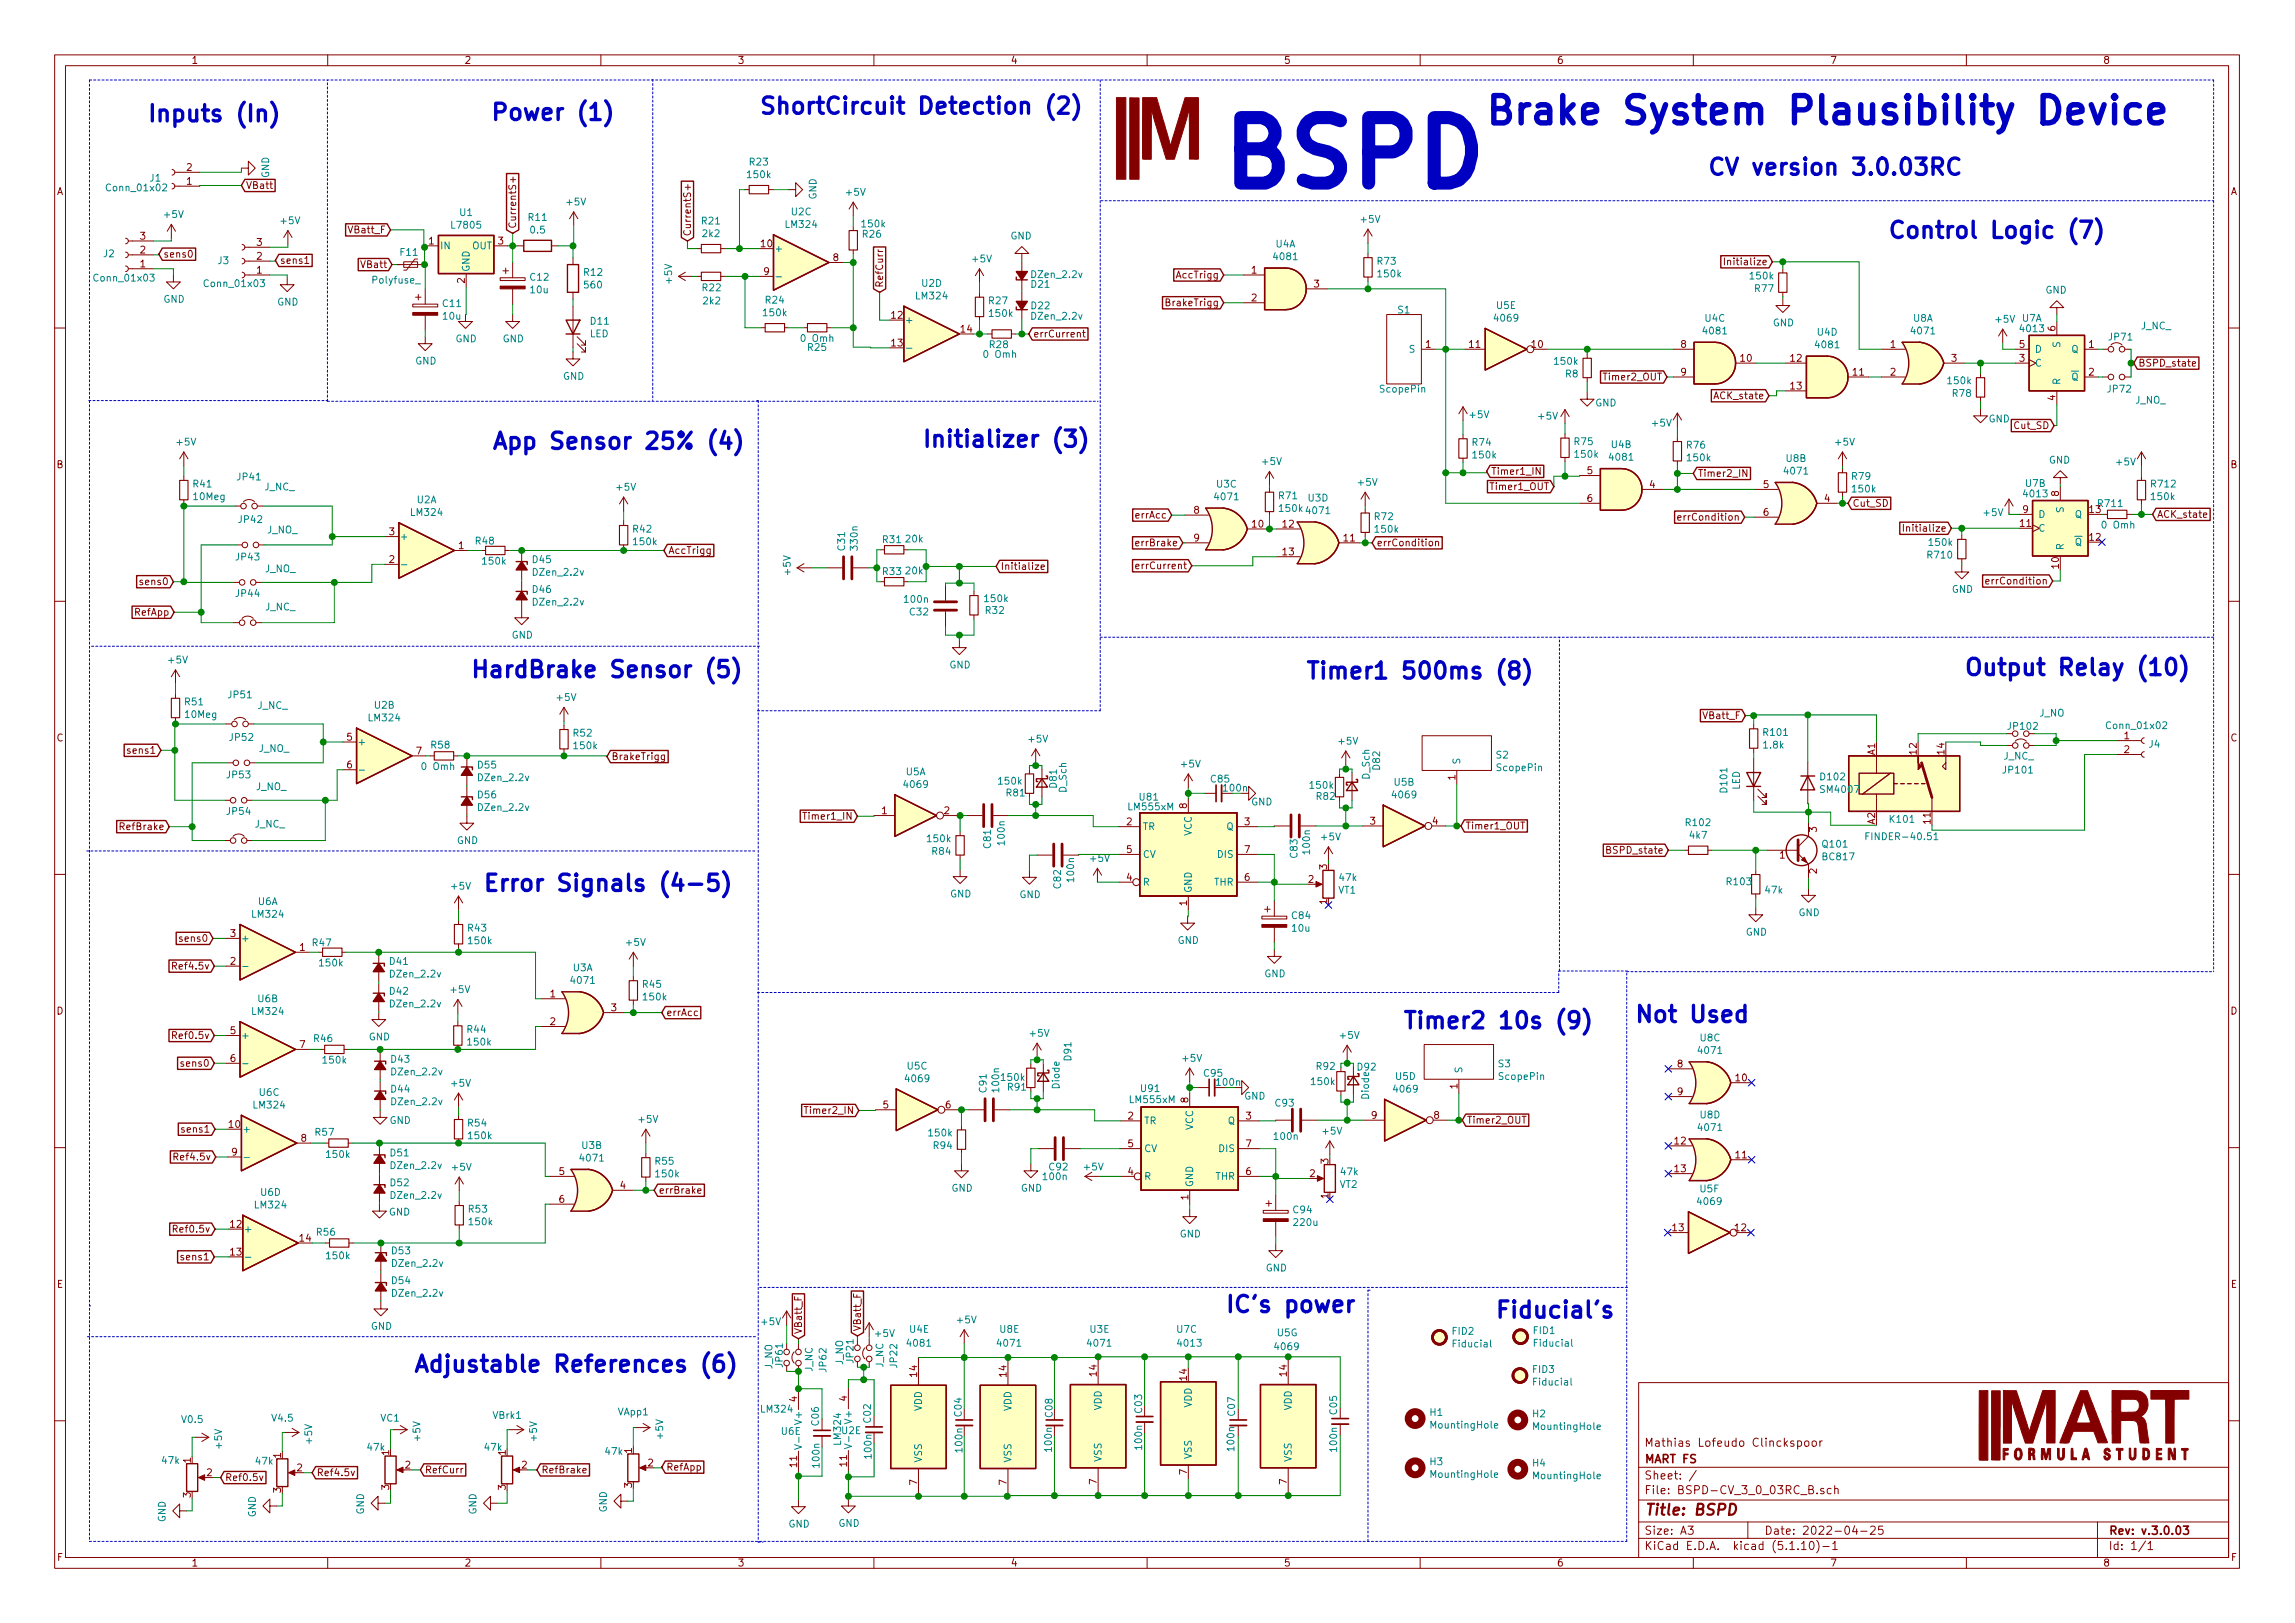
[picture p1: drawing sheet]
<svg xmlns="http://www.w3.org/2000/svg" width="420mm" height="297mm" viewBox="0 0 420 297" stroke-linecap="round" stroke-linejoin="round" font-family="sans-serif">
<defs><g id="words">
<text font-size="16.7" fill="#0000c2" x="222.8" y="34.1">BSPD</text>
<text font-size="7" fill="#0000c2" x="271.7" y="22.7">Brake System Plausibility Device</text>
<g font-size="4.2" fill="#0000c2">
<text x="26.8" y="22.3">Inputs (In)</text>
<text x="89.7" y="22">Power (1)</text>
<text x="138.8" y="20.9">ShortCircuit Detection (2)</text>
<text x="312.4" y="32.1">CV version 3.0.03RC</text>
<text x="345.4" y="43.6">Control Logic (7)</text>
<text x="89.9" y="82.2">App Sensor 25% (4)</text>
<text x="168.7" y="81.9">Initializer (3)</text>
<text x="86" y="124">HardBrake Sensor (5)</text>
<text x="238.9" y="124.3">Timer1 500ms (8)</text>
<text x="359.4" y="123.6">Output Relay (10)</text>
<text x="88.3" y="163.1">Error Signals (4-5)</text>
<text x="256.7" y="188.3">Timer2 10s (9)</text>
<text x="299.1" y="187.1">Not Used</text>
<text x="224.2" y="240.2">IC's power</text>
<text x="273.6" y="241.2">Fiducial's</text>
<text x="75.6" y="251.1">Adjustable References (6)</text>
</g>
<text font-size="2.8" fill="#840000" x="301" y="277.3">Title: BSPD</text>
<g font-size="2.1" fill="#840000">
<text x="301" y="267.8">MART FS</text>
<text x="301" y="264.8">Mathias Lofeudo Clinckspoor</text>
<text x="301" y="273.5">File: BSPD-CV_3_0_03RC_B.sch</text>
<text x="301" y="270.8">Sheet: /</text>
<text x="301" y="280.9">Size: A3</text>
<text x="323" y="280.9">Date: 2022-04-25</text>
<text x="386" y="280.9">Rev: v.3.0.03</text>
<text x="301" y="283.7">KiCad E.D.A. kicad (5.1.10)-1</text>
<text x="386" y="283.7">Id: 1/1</text>
</g>
<g font-size="1.8" fill="#840000">
<text x="35" y="11.7">1</text>
<text x="85" y="11.7">2</text>
<text x="135" y="11.7">3</text>
<text x="185" y="11.7">4</text>
<text x="235" y="11.7">5</text>
<text x="285" y="11.7">6</text>
<text x="335" y="11.7">7</text>
<text x="385" y="11.7">8</text>
<text x="10.4" y="35.7">A</text>
<text x="34.2" y="33.8">1</text>
<text x="34.2" y="31.3">2</text>
<text x="45" y="34.6">VBatt</text>
<text x="408.4" y="35.7">A</text>
<text x="94.5" y="41.9" transform="rotate(-90 94.5 41.9)">CurrentS+</text>
<text x="25.7" y="46.4">2</text>
<text x="25.7" y="43.9">3</text>
<text x="29.9" y="47.2">sens0</text>
<text x="47" y="47.5">2</text>
<text x="47" y="45">3</text>
<text x="64" y="42.7">VBatt_F</text>
<text x="78.5" y="44.7">1</text>
<text x="91.2" y="44.7">3</text>
<text x="126.5" y="43.3" transform="rotate(-90 126.5 43.3)">CurrentS+</text>
<text x="139.4" y="45.2">10</text>
<text x="152.6" y="47.8">8</text>
<text x="25.7" y="48.9">1</text>
<text x="47" y="50.1">1</text>
<text x="51.2" y="48.3">sens1</text>
<text x="66.3" y="49.1">VBatt</text>
<text x="85.1" y="51.8" transform="rotate(-90 85.1 51.8)">2</text>
<text x="139.9" y="50.3">9</text>
<text x="161.7" y="52.7" transform="rotate(-90 161.7 52.7)">RefCurr</text>
<text x="215.6" y="51">AccTrigg</text>
<text x="229.1" y="50.1">1</text>
<text x="240.6" y="52.6">3</text>
<text x="316.7" y="48.6">Initialize</text>
<text x="163.2" y="58.3">12</text>
<text x="213.9" y="56">BrakeTrigg</text>
<text x="229.1" y="55.2">2</text>
<text x="163.2" y="63.4">13</text>
<text x="175.9" y="60.9">14</text>
<text x="189.1" y="61.8">errCurrent</text>
<text x="261" y="63.7">1</text>
<text x="269" y="63.7">11</text>
<text x="280.5" y="63.7">10</text>
<text x="307.7" y="63.7">8</text>
<text x="346.1" y="63.7">1</text>
<text x="369.7" y="63.7">5</text>
<text x="376.3" y="60.6" transform="rotate(-90 376.3 60.6)">6</text>
<text x="382.4" y="63.7">1</text>
<text x="293.9" y="69.6">Timer2_OUT</text>
<text x="307.7" y="68.7">9</text>
<text x="318.7" y="66.2">10</text>
<text x="327.8" y="66.2">12</text>
<text x="327.8" y="71.3">13</text>
<text x="339.3" y="68.7">11</text>
<text x="346.1" y="68.7">2</text>
<text x="357.3" y="66.2">3</text>
<text x="369.7" y="66.2">3</text>
<text x="382.4" y="68.7">2</text>
<text x="391.4" y="67.1">BSPD_state</text>
<text x="314.1" y="73.1">ACK_state</text>
<text x="376.3" y="73.3" transform="rotate(-90 376.3 73.3)">4</text>
<text x="368.9" y="78.5">Cut_SD</text>
<text x="10.4" y="85.7">B</text>
<text x="272.9" y="86.9">Timer1_IN</text>
<text x="273.2" y="89.7">Timer1_OUT</text>
<text x="290.6" y="86.8">5</text>
<text x="302" y="89.3">4</text>
<text x="310.8" y="87.3">Timer2_IN</text>
<text x="322.9" y="89.3">5</text>
<text x="408.4" y="85.7">B</text>
<text x="208.1" y="94.9">errAcc</text>
<text x="218.6" y="94">8</text>
<text x="290.6" y="91.9">6</text>
<text x="308" y="95.3">errCondition</text>
<text x="322.9" y="94.4">6</text>
<text x="334" y="91.9">4</text>
<text x="339.1" y="92.7">Cut_SD</text>
<text x="370.4" y="93.9">9</text>
<text x="376.9" y="90.8" transform="rotate(-90 376.9 90.8)">8</text>
<text x="394.9" y="94.8">ACK_state</text>
<text x="71.3" y="98">3</text>
<text x="84" y="100.5">1</text>
<text x="122.3" y="101.4">AccTrigg</text>
<text x="208.5" y="100">errBrake</text>
<text x="218.6" y="99.1">9</text>
<text x="229.3" y="96.6">10</text>
<text x="234.9" y="96.6">12</text>
<text x="234.9" y="101.6">13</text>
<text x="246" y="99.1">11</text>
<text x="252" y="100">errCondition</text>
<text x="349.5" y="97.3">Initialize</text>
<text x="369.9" y="96.4">11</text>
<text x="382.6" y="99">12</text>
<text x="26" y="107.1">sens0</text>
<text x="71.3" y="103">2</text>
<text x="183.2" y="104.3">Initialize</text>
<text x="208.7" y="104.2">errCurrent</text>
<text x="364.4" y="107">errCondition</text>
<text x="376.9" y="104" transform="rotate(-90 376.9 104)">10</text>
<text x="24.8" y="112.7">RefApp</text>
<text x="312.1" y="131.6">VBatt_F</text>
<text x="10.4" y="135.7">C</text>
<text x="23.7" y="138">sens1</text>
<text x="63.5" y="135.5">5</text>
<text x="388.9" y="135.3">1</text>
<text x="388.9" y="137.8">2</text>
<text x="408.4" y="135.7">C</text>
<text x="63.5" y="140.6">6</text>
<text x="76.2" y="138.1">7</text>
<text x="111.9" y="139.1">BrakeTrigg</text>
<text x="266.4" y="142.8" transform="rotate(-90 266.4 142.8)">1</text>
<text x="343.3" y="138.2" transform="rotate(-90 343.3 138.2)">A1</text>
<text x="350.9" y="138" transform="rotate(-90 350.9 138)">12</text>
<text x="356" y="138" transform="rotate(-90 356 138)">14</text>
<text x="161.4" y="149">1</text>
<text x="172.9" y="149">2</text>
<text x="217.3" y="148" transform="rotate(-90 217.3 148)">8</text>
<text x="22.4" y="151.9">RefBrake</text>
<text x="147.6" y="150">Timer1_IN</text>
<text x="206.3" y="151">2</text>
<text x="227.9" y="151">3</text>
<text x="250.9" y="150.9">3</text>
<text x="262.3" y="150.9">4</text>
<text x="268.2" y="151.8">Timer1_OUT</text>
<text x="332.6" y="152.3" transform="rotate(-90 332.6 152.3)">3</text>
<text x="343.3" y="150.9" transform="rotate(-90 343.3 150.9)">A2</text>
<text x="353.4" y="150.7" transform="rotate(-90 353.4 150.7)">11</text>
<text x="206.3" y="161.2">4</text>
<text x="206.3" y="156.1">5</text>
<text x="227.9" y="161.2">6</text>
<text x="227.9" y="156.1">7</text>
<text x="239.5" y="161.6">2</text>
<text x="243" y="159.1" transform="rotate(-90 243 159.1)">3</text>
<text x="294.6" y="156.2">BSPD_state</text>
<text x="325.8" y="157.1">1</text>
<text x="332.6" y="159.9" transform="rotate(-90 332.6 159.9)">2</text>
<text x="217.3" y="165.7" transform="rotate(-90 217.3 165.7)">1</text>
<text x="243" y="165.5" transform="rotate(-90 243 165.5)">1</text>
<text x="33.2" y="172.4">sens0</text>
<text x="42.2" y="171.5">3</text>
<text x="32.2" y="177.5">Ref4.5v</text>
<text x="42.2" y="176.6">2</text>
<text x="54.9" y="174">1</text>
<text x="10.4" y="185.7">D</text>
<text x="100.7" y="182.5">1</text>
<text x="111.9" y="185.1">3</text>
<text x="121.9" y="186">errAcc</text>
<text x="408.4" y="185.7">D</text>
<text x="32.2" y="190.2">Ref0.5v</text>
<text x="42.2" y="189.3">5</text>
<text x="54.9" y="191.8">7</text>
<text x="100.7" y="187.6">2</text>
<text x="33.5" y="195.2">sens0</text>
<text x="42.2" y="194.3">6</text>
<text x="307.1" y="195.4">8</text>
<text x="317.8" y="197.9">10</text>
<text x="147.9" y="203.9">Timer2_IN</text>
<text x="161.7" y="202.9">5</text>
<text x="173.1" y="202.9">6</text>
<text x="217.6" y="201.8" transform="rotate(-90 217.6 201.8)">8</text>
<text x="266.8" y="199.3" transform="rotate(-90 266.8 199.3)">1</text>
<text x="307.1" y="200.4">9</text>
<text x="33.6" y="207.3">sens1</text>
<text x="42" y="206.4">10</text>
<text x="55.1" y="209">8</text>
<text x="206.5" y="204.9">2</text>
<text x="206.5" y="210">5</text>
<text x="228.1" y="204.9">3</text>
<text x="228.1" y="210">7</text>
<text x="251.1" y="204.8">9</text>
<text x="262.5" y="204.8">8</text>
<text x="268.5" y="205.6">Timer2_OUT</text>
<text x="306.6" y="209.5">12</text>
<text x="32.4" y="212.4">Ref4.5v</text>
<text x="42.4" y="211.5">9</text>
<text x="102.4" y="215">5</text>
<text x="206.5" y="215">4</text>
<text x="228.1" y="215">6</text>
<text x="239.8" y="215.4">2</text>
<text x="243.2" y="213" transform="rotate(-90 243.2 213)">3</text>
<text x="306.6" y="214.5">13</text>
<text x="317.8" y="212">11</text>
<text x="102.4" y="220.1">6</text>
<text x="113.6" y="217.6">4</text>
<text x="120.5" y="218.5">errBrake</text>
<text x="217.6" y="219.6" transform="rotate(-90 217.6 219.6)">1</text>
<text x="243.2" y="219.3" transform="rotate(-90 243.2 219.3)">1</text>
<text x="32.3" y="225.6">Ref0.5v</text>
<text x="42.2" y="224.7">12</text>
<text x="54.9" y="227.2">14</text>
<text x="306.2" y="225.3">13</text>
<text x="317.7" y="225.3">12</text>
<text x="33.5" y="230.7">sens1</text>
<text x="42.2" y="229.8">13</text>
<text x="10.4" y="235.7">E</text>
<text x="408.4" y="235.7">E</text>
<text x="146.8" y="244.2" transform="rotate(-90 146.8 244.2)">VBatt_F</text>
<text x="157.6" y="243.7" transform="rotate(-90 157.6 243.7)">VBatt_F</text>
<text x="167.9" y="252" transform="rotate(-90 167.9 252)">14</text>
<text x="184.3" y="252" transform="rotate(-90 184.3 252)">14</text>
<text x="200.8" y="251.8" transform="rotate(-90 200.8 251.8)">14</text>
<text x="235.6" y="251.8" transform="rotate(-90 235.6 251.8)">14</text>
<text x="145.9" y="256.6" transform="rotate(-90 145.9 256.6)">4</text>
<text x="155.1" y="256.4" transform="rotate(-90 155.1 256.4)">4</text>
<text x="217.3" y="252.6" transform="rotate(-90 217.3 252.6)">14</text>
<text x="34.9" y="267.7" transform="rotate(-90 34.9 267.7)">1</text>
<text x="51.4" y="266.8" transform="rotate(-90 51.4 266.8)">1</text>
<text x="54.4" y="269.3">2</text>
<text x="71.2" y="266.3" transform="rotate(-90 71.2 266.3)">1</text>
<text x="74.2" y="268.8">2</text>
<text x="77.7" y="269.7">RefCurr</text>
<text x="92.6" y="266.3" transform="rotate(-90 92.6 266.3)">1</text>
<text x="95.5" y="268.8">2</text>
<text x="99.1" y="269.7">RefBrake</text>
<text x="115.7" y="265.9" transform="rotate(-90 115.7 265.9)">1</text>
<text x="118.6" y="268.4">2</text>
<text x="121.9" y="269.1">RefApp</text>
<text x="145.9" y="268.5" transform="rotate(-90 145.9 268.5)">11</text>
<text x="155.1" y="268.3" transform="rotate(-90 155.1 268.3)">11</text>
<text x="217.3" y="269.9" transform="rotate(-90 217.3 269.9)">7</text>
<text x="34.9" y="274.1" transform="rotate(-90 34.9 274.1)">3</text>
<text x="37.9" y="270.2">2</text>
<text x="41.2" y="271.1">Ref0.5v</text>
<text x="51.4" y="273.2" transform="rotate(-90 51.4 273.2)">3</text>
<text x="57.9" y="270.2">Ref4.5v</text>
<text x="71.2" y="272.7" transform="rotate(-90 71.2 272.7)">3</text>
<text x="92.6" y="272.7" transform="rotate(-90 92.6 272.7)">3</text>
<text x="115.7" y="272.3" transform="rotate(-90 115.7 272.3)">3</text>
<text x="167.9" y="271.8" transform="rotate(-90 167.9 271.8)">7</text>
<text x="184.3" y="271.8" transform="rotate(-90 184.3 271.8)">7</text>
<text x="200.8" y="271.7" transform="rotate(-90 200.8 271.7)">7</text>
<text x="235.6" y="271.7" transform="rotate(-90 235.6 271.7)">7</text>
<text x="10.5" y="285.7">F</text>
<text x="35" y="286.7">1</text>
<text x="85" y="286.7">2</text>
<text x="135" y="286.7">3</text>
<text x="185" y="286.7">4</text>
<text x="235" y="286.7">5</text>
<text x="285" y="286.7">6</text>
<text x="335" y="286.7">7</text>
<text x="385" y="286.7">8</text>
<text x="408.5" y="285.7">F</text>
</g>
<g font-size="1.8" fill="#008484">
<text x="19.8" y="35">Conn_01x02</text>
<text x="27.5" y="33.2">J1</text>
<text x="49.3" y="32.6" transform="rotate(-90 49.3 32.6)">GND</text>
<text x="137" y="32.6">150k</text>
<text x="137.3" y="30.3">R23</text>
<text x="155" y="35.8">+5V</text>
<text x="30.1" y="39.9">+5V</text>
<text x="51.5" y="41">+5V</text>
<text x="82.9" y="41.8">L7805</text>
<text x="84.2" y="39.5">U1</text>
<text x="96.8" y="40.4">R11</text>
<text x="103.8" y="37.6">+5V</text>
<text x="128.5" y="41.1">R21</text>
<text x="143.9" y="41.7">LM324</text>
<text x="144.9" y="39.4">U2C</text>
<text x="149.5" y="36.5" transform="rotate(-90 149.5 36.5)">GND</text>
<text x="157.9" y="41.6">150k</text>
<text x="249.2" y="40.8">+5V</text>
<text x="19" y="47.1">J2</text>
<text x="73.4" y="46.8">F11</text>
<text x="80.5" y="45.6">IN</text>
<text x="86.4" y="45.6">OUT</text>
<text x="97.2" y="42.7">0.5</text>
<text x="128.7" y="43.4">2k2</text>
<text x="141.7" y="46.1">+</text>
<text x="158" y="43.5">R26</text>
<text x="185" y="43.8">GND</text>
<text x="233.4" y="47.6">4081</text>
<text x="233.6" y="45.3">U4A</text>
<text x="17.5" y="51.5">Conn_01x03</text>
<text x="37.7" y="52.5">Conn_01x03</text>
<text x="39.9" y="48.3">J3</text>
<text x="68.3" y="51.9">Polyfuse_</text>
<text x="86" y="49.8" transform="rotate(-90 86 49.8)">GND</text>
<text x="97.1" y="51.4">C12</text>
<text x="97.2" y="53.7">10u</text>
<text x="107" y="50.5">R12</text>
<text x="107.1" y="52.8">560</text>
<text x="123" y="51.8" transform="rotate(-90 123 51.8)">+5V</text>
<text x="128.7" y="53.3">R22</text>
<text x="168.8" y="52.5">U2D</text>
<text x="178.1" y="48">+5V</text>
<text x="188.8" y="52.7">D21</text>
<text x="189" y="50.9">DZen_2.2v</text>
<text x="252.2" y="48.4">R73</text>
<text x="252.4" y="50.8">150k</text>
<text x="320.5" y="51.1">150k</text>
<text x="321.3" y="53.5">R77</text>
<text x="374.5" y="53.7">GND</text>
<text x="29.9" y="55.4">GND</text>
<text x="50.7" y="55.9">GND</text>
<text x="81.1" y="56.2">C11</text>
<text x="81.2" y="58.5">10u</text>
<text x="108.2" y="59.4">D11</text>
<text x="128.8" y="55.7">2k2</text>
<text x="139.9" y="57.9">150k</text>
<text x="140.2" y="55.6">R24</text>
<text x="165.6" y="59.2">+</text>
<text x="167.8" y="54.8">LM324</text>
<text x="181.1" y="55.7">R27</text>
<text x="181.3" y="58">150k</text>
<text x="188.8" y="56.6">D22</text>
<text x="189" y="58.5">DZen_2.2v</text>
<text x="256" y="57.4">S1</text>
<text x="273.8" y="58.9">4069</text>
<text x="274" y="56.6">U5E</text>
<text x="312.2" y="58.9">U4C</text>
<text x="324.6" y="59.7">GND</text>
<text x="350.3" y="58.9">U8A</text>
<text x="365.4" y="59.1">+5V</text>
<text x="370.2" y="58.9">U7A</text>
<text x="83.4" y="62.6">GND</text>
<text x="92" y="62.6">GND</text>
<text x="107.9" y="61.7">LED</text>
<text x="146.9" y="62.6">0 Omh</text>
<text x="148" y="64.2">R25</text>
<text x="180.3" y="65.5">0 Omh</text>
<text x="181.2" y="63.7">R28</text>
<text x="258" y="64.6">S</text>
<text x="312" y="61.2">4081</text>
<text x="332.6" y="63.7">4081</text>
<text x="332.8" y="61.4">U4D</text>
<text x="350.1" y="61.2">4071</text>
<text x="370" y="60.8">4013</text>
<text x="372.5" y="64.6">D</text>
<text x="377.2" y="63.6" transform="rotate(-90 377.2 63.6)">S</text>
<text x="379.2" y="64.6">Q</text>
<text x="386.2" y="62.3">JP71</text>
<text x="392" y="60.3">J_NC_</text>
<text x="76" y="66.7">GND</text>
<text x="103.1" y="69.5">GND</text>
<text x="252.8" y="71.8">ScopePin</text>
<text x="284.7" y="66.8">150k</text>
<text x="286.6" y="69.1">R8</text>
<text x="356.7" y="70.3">150k</text>
<text x="372.5" y="67.1">C</text>
<text x="377.2" y="70.5" transform="rotate(-90 377.2 70.5)">R</text>
<text x="379.2" y="69.6">Q</text>
<text x="385.9" y="71.8">JP72</text>
<text x="269.2" y="76.5">+5V</text>
<text x="281.7" y="76.8">+5V</text>
<text x="292" y="74.4">GND</text>
<text x="357.5" y="72.6">R78</text>
<text x="364.1" y="77.3">GND</text>
<text x="390.9" y="73.9">J_NO_</text>
<text x="32.4" y="81.5">+5V</text>
<text x="269.6" y="81.6">R74</text>
<text x="269.8" y="83.9">150k</text>
<text x="288.3" y="81.5">R75</text>
<text x="288.4" y="83.8">150k</text>
<text x="295" y="82">U4B</text>
<text x="302.6" y="78.1">+5V</text>
<text x="308.9" y="82.1">R76</text>
<text x="336.1" y="81.5">+5V</text>
<text x="35.4" y="89.2">R41</text>
<text x="43.5" y="87.9">JP41</text>
<text x="48.4" y="89.7">J_NC_</text>
<text x="113" y="89.8">+5V</text>
<text x="222.8" y="89.2">U3C</text>
<text x="231.2" y="85.1">+5V</text>
<text x="248.7" y="88.9">+5V</text>
<text x="294.8" y="84.3">4081</text>
<text x="309" y="84.4">150k</text>
<text x="326.8" y="86.9">4071</text>
<text x="327.1" y="84.5">U8B</text>
<text x="339.1" y="87.8">R79</text>
<text x="370.9" y="89.1">U7B</text>
<text x="375.1" y="84.8">GND</text>
<text x="387.5" y="85.2">+5V</text>
<text x="394" y="89.2">R712</text>
<text x="35.5" y="91.5">10Meg</text>
<text x="43.8" y="95.7">JP42</text>
<text x="75.4" y="94.4">LM324</text>
<text x="76.4" y="92.1">U2A</text>
<text x="222.6" y="91.6">4071</text>
<text x="234.2" y="91.4">R71</text>
<text x="234.3" y="93.7">150k 4071</text>
<text x="239.5" y="91.8">U3D</text>
<text x="251.7" y="95.2">R72</text>
<text x="339.2" y="90.1">150k</text>
<text x="363.3" y="94.4">+5V</text>
<text x="370.7" y="91">4013</text>
<text x="373.1" y="94.8">D</text>
<text x="377.8" y="93.8" transform="rotate(-90 377.8 93.8)">S</text>
<text x="379.9" y="94.8">Q</text>
<text x="384.2" y="92.8">R711</text>
<text x="394" y="91.5">150k</text>
<text x="48.9" y="97.6">J_NO_</text>
<text x="73.2" y="98.8">+</text>
<text x="87.1" y="99.7">R48</text>
<text x="116" y="97.5">R42</text>
<text x="116.1" y="99.8">150k</text>
<text x="154.7" y="100.7" transform="rotate(-90 154.7 100.7)">C31</text>
<text x="157" y="100.5" transform="rotate(-90 157 100.5)">330n</text>
<text x="161.7" y="99.4">R31</text>
<text x="165.9" y="99.3">20k</text>
<text x="251.9" y="97.5">150k</text>
<text x="353.3" y="99.9">150k</text>
<text x="373.1" y="97.3">C</text>
<text x="377.8" y="100.7" transform="rotate(-90 377.8 100.7)">R</text>
<text x="379.9" y="99.9">Q</text>
<text x="385" y="96.7">0 Omh</text>
<text x="43.3" y="102.6">JP43</text>
<text x="48.5" y="104.7">J_NO_</text>
<text x="88.5" y="103.3">150k</text>
<text x="97.6" y="103.1">D45</text>
<text x="97.8" y="105.4">DZen_2.2v</text>
<text x="144.8" y="105.1" transform="rotate(-90 144.8 105.1)">+5V</text>
<text x="161.7" y="105.2">R33</text>
<text x="165.9" y="105.1">20k</text>
<text x="353" y="102.2">R710</text>
<text x="43.3" y="109.3">JP44</text>
<text x="48.6" y="111.7">J_NC_</text>
<text x="97.6" y="108.5">D46</text>
<text x="97.8" y="110.8">DZen_2.2v</text>
<text x="165.7" y="110.3">100n</text>
<text x="166.6" y="112.6">C32</text>
<text x="180.4" y="110.2">150k</text>
<text x="180.5" y="112.4">R32</text>
<text x="357.3" y="108.5">GND</text>
<text x="93.7" y="116.9">GND</text>
<text x="30.9" y="121.4">+5V</text>
<text x="173.8" y="122.3">GND</text>
<text x="33.9" y="129.1">R51</text>
<text x="34" y="131.4">10Meg</text>
<text x="41.9" y="127.8">JP51</text>
<text x="47.2" y="129.8">J_NC_</text>
<text x="68.6" y="129.7">U2B</text>
<text x="102" y="128.3">+5V</text>
<text x="373.4" y="131.2">J_NO</text>
<text x="42.1" y="135.6">JP52</text>
<text x="47.4" y="137.6">J_NO_</text>
<text x="65.4" y="136.4">+</text>
<text x="67.6" y="132">LM324</text>
<text x="79" y="137">R58</text>
<text x="105" y="134.8">R52</text>
<text x="105.2" y="137.1">150k</text>
<text x="188.4" y="135.9">+5V</text>
<text x="245.2" y="136.3">+5V</text>
<text x="322.9" y="137">1.8k</text>
<text x="323" y="134.7">R101</text>
<text x="367.8" y="133.6">JP102</text>
<text x="386" y="133.4">Conn_01x02</text>
<text x="393.5" y="136.8">J4</text>
<text x="41.6" y="142.5">JP53</text>
<text x="77.4" y="140.9">0 Omh</text>
<text x="87.5" y="140.7">D55</text>
<text x="87.7" y="143">DZen_2.2v</text>
<text x="165.9" y="141.9">U5A</text>
<text x="182.9" y="143.6">150k</text>
<text x="216.3" y="140.5">+5V</text>
<text x="221.7" y="143.2">C85</text>
<text x="250.7" y="142.6" transform="rotate(-90 250.7 142.6)">D_Sch</text>
<text x="252.7" y="140.9" transform="rotate(-90 252.7 140.9)">D82</text>
<text x="255.3" y="143.8">U5B</text>
<text x="267.3" y="140" transform="rotate(-90 267.3 140)">S</text>
<text x="274" y="138.8">S2</text>
<text x="274.2" y="141.1">ScopePin</text>
<text x="333.4" y="142.8">D102</text>
<text x="366.8" y="139">J_NC_</text>
<text x="366.9" y="141.6">JP101</text>
<text x="41.6" y="149.1">JP54</text>
<text x="46.9" y="144.6">J_NO_</text>
<text x="87.5" y="146.1">D56</text>
<text x="87.7" y="148.4">DZen_2.2v</text>
<text x="165.7" y="144.2">4069</text>
<text x="184.3" y="145.8">R81</text>
<text x="193.5" y="144.2" transform="rotate(-90 193.5 144.2)">D81</text>
<text x="195.2" y="145" transform="rotate(-90 195.2 145)">D_Sch</text>
<text x="206.7" y="148.3">LM555xM</text>
<text x="208.7" y="146.5">U81</text>
<text x="229.1" y="147.4">GND</text>
<text x="240" y="144.4">150k</text>
<text x="241.1" y="146.4">R82</text>
<text x="255.1" y="146.1">4069</text>
<text x="316.2" y="144.9" transform="rotate(-90 316.2 144.9)">D101</text>
<text x="318.5" y="144.6" transform="rotate(-90 318.5 144.6)">LED</text>
<text x="333.5" y="145.1">SM4007</text>
<text x="46.7" y="151.5">J_NC_</text>
<text x="83.6" y="154.5">GND</text>
<text x="169.9" y="154.1">150k</text>
<text x="181.4" y="155.2" transform="rotate(-90 181.4 155.2)">C81</text>
<text x="183.9" y="154.5" transform="rotate(-90 183.9 154.5)">100n</text>
<text x="209.2" y="151.9">TR</text>
<text x="218.2" y="153" transform="rotate(-90 218.2 153)">VCC</text>
<text x="224.6" y="151.9">Q</text>
<text x="242" y="153.8">+5V</text>
<text x="308.8" y="151.2">R102</text>
<text x="309.4" y="153.5">4k7</text>
<text x="333.8" y="155.1">Q101</text>
<text x="342.4" y="153.8">FINDER-40.51</text>
<text x="346.1" y="150.6">K101</text>
<text x="170.7" y="156.4">R84</text>
<text x="196.6" y="161.3" transform="rotate(-90 196.6 161.3)">100n</text>
<text x="199.7" y="157.7">+5V</text>
<text x="209.2" y="157">CV</text>
<text x="223" y="157">DIS</text>
<text x="237.5" y="157" transform="rotate(-90 237.5 157)">C83</text>
<text x="239.8" y="156.2" transform="rotate(-90 239.8 156.2)">100n</text>
<text x="245.3" y="161.3">47k</text>
<text x="333.8" y="157.4">BC817</text>
<text x="46.3" y="168">LM324</text>
<text x="47.3" y="165.6">U6A</text>
<text x="82.7" y="162.8">+5V</text>
<text x="173.9" y="164.2">GND</text>
<text x="186.6" y="164.4">GND</text>
<text x="194.2" y="162.5" transform="rotate(-90 194.2 162.5)">C82</text>
<text x="209.2" y="162.1">R</text>
<text x="218.2" y="163.5" transform="rotate(-90 218.2 163.5)">GND</text>
<text x="222.3" y="162.1">THR</text>
<text x="245" y="163.6">VT1</text>
<text x="316.3" y="162">R103</text>
<text x="323.3" y="163.5">47k</text>
<text x="329.3" y="167.7">GND</text>
<text x="44.1" y="172.4">+</text>
<text x="57.3" y="173.2">R47</text>
<text x="85.7" y="170.5">R43</text>
<text x="85.9" y="172.8">150k</text>
<text x="114.7" y="173.1">+5V</text>
<text x="215.6" y="172.8">GND</text>
<text x="236.6" y="168.2">C84</text>
<text x="236.6" y="170.5">10u</text>
<text x="319.6" y="171.2">GND</text>
<text x="58.6" y="176.9">150k</text>
<text x="71.4" y="176.6">D41</text>
<text x="71.6" y="178.9">DZen_2.2v</text>
<text x="104.9" y="177.8">U3A</text>
<text x="231.5" y="178.9">GND</text>
<text x="46.3" y="185.7">LM324</text>
<text x="47.3" y="183.4">U6B</text>
<text x="71.4" y="182.1">D42</text>
<text x="71.6" y="184.4">DZen_2.2v</text>
<text x="82.6" y="181.7">+5V</text>
<text x="104.7" y="180.1">4071</text>
<text x="117.7" y="180.8">R45</text>
<text x="117.9" y="183.1">150k</text>
<text x="44.1" y="190.2">+</text>
<text x="57.5" y="190.7">R46</text>
<text x="67.5" y="190.4">GND</text>
<text x="85.6" y="189">R44</text>
<text x="85.8" y="191.3">150k</text>
<text x="188.6" y="189.7">+5V</text>
<text x="245.4" y="190.1">+5V</text>
<text x="311.3" y="190.6">U8C</text>
<text x="59.3" y="194.7">150k</text>
<text x="71.7" y="194.5">D43</text>
<text x="71.9" y="196.8">DZen_2.2v</text>
<text x="166.1" y="195.7">U5C</text>
<text x="183.4" y="197.8">150k</text>
<text x="196.1" y="194.1" transform="rotate(-90 196.1 194.1)">D91</text>
<text x="216.6" y="194.3">+5V</text>
<text x="220.5" y="197.1">C95</text>
<text x="241.1" y="195.8">R92</text>
<text x="248.6" y="195.9">D92</text>
<text x="255.5" y="197.6">U5D</text>
<text x="267.7" y="196.5" transform="rotate(-90 267.7 196.5)">S</text>
<text x="274.3" y="195.3">S3</text>
<text x="274.5" y="197.6">ScopePin</text>
<text x="311.1" y="192.9">4071</text>
<text x="46.5" y="202.9">LM324</text>
<text x="47.5" y="200.6">U6C</text>
<text x="71.7" y="200">D44</text>
<text x="71.9" y="202.3">DZen_2.2v</text>
<text x="82.7" y="198.9">+5V</text>
<text x="165.9" y="198.1">4069</text>
<text x="180.6" y="199.9" transform="rotate(-90 180.6 199.9)">C91</text>
<text x="182.9" y="199.7" transform="rotate(-90 182.9 199.7)">100n</text>
<text x="184.6" y="199.6">R91</text>
<text x="194" y="199.2" transform="rotate(-90 194 199.2)">Diode</text>
<text x="207" y="201.9">LM555xM</text>
<text x="208.9" y="199.9">U91</text>
<text x="227.8" y="201.3">GND</text>
<text x="233.6" y="202.5">C93</text>
<text x="240.2" y="198.6">150k</text>
<text x="250.6" y="201.1" transform="rotate(-90 250.6 201.1)">Diode</text>
<text x="255.3" y="200">4069</text>
<text x="44.3" y="207.3">+</text>
<text x="57.8" y="207.9">R57</text>
<text x="71.3" y="205.7">GND</text>
<text x="85.7" y="206.2">R54</text>
<text x="85.9" y="208.5">150k</text>
<text x="117" y="205.5">+5V</text>
<text x="170.2" y="208">150k</text>
<text x="209.4" y="205.8">TR</text>
<text x="218.4" y="206.8" transform="rotate(-90 218.4 206.8)">VCC</text>
<text x="224.8" y="205.8">Q</text>
<text x="233.4" y="208.6">100n</text>
<text x="242.2" y="207.7">+5V</text>
<text x="311.1" y="207">4071</text>
<text x="311.3" y="204.7">U8D</text>
<text x="59.9" y="211.9">150k</text>
<text x="71.5" y="211.6">D51</text>
<text x="71.7" y="214">DZen_2.2v</text>
<text x="82.9" y="214.3">+5V</text>
<text x="106.4" y="212.6">4071</text>
<text x="106.6" y="210.3">U3B</text>
<text x="120" y="213.2">R55</text>
<text x="120.2" y="215.5">150k</text>
<text x="171" y="210.3">R94</text>
<text x="191.1" y="216">100n</text>
<text x="192.2" y="214.2">C92</text>
<text x="198.6" y="214.2">+5V</text>
<text x="209.4" y="215.9">R</text>
<text x="209.4" y="210.9">CV</text>
<text x="222.6" y="215.9">THR</text>
<text x="223.2" y="210.9">DIS</text>
<text x="245.5" y="215.1">47k</text>
<text x="46.8" y="221.2">LM324</text>
<text x="47.8" y="218.9">U6D</text>
<text x="71.5" y="217.1">D52</text>
<text x="71.7" y="219.4">DZen_2.2v</text>
<text x="85.9" y="221.9">R53</text>
<text x="174.2" y="218.1">GND</text>
<text x="186.9" y="218.1">GND</text>
<text x="218.4" y="217.3" transform="rotate(-90 218.4 217.3)">GND</text>
<text x="245.3" y="217.4">VT2</text>
<text x="311" y="220.5">4069</text>
<text x="311.3" y="218.2">U5F</text>
<text x="44.6" y="225.6">+</text>
<text x="58" y="226.1">R56</text>
<text x="71.2" y="222.5">GND</text>
<text x="86" y="224.2">150k</text>
<text x="216" y="226.5">GND</text>
<text x="236.8" y="222.1">C94</text>
<text x="237" y="224.4">220u</text>
<text x="59.9" y="230.5">150k</text>
<text x="71.8" y="229.6">D53</text>
<text x="72" y="231.9">DZen_2.2v</text>
<text x="231.7" y="232.7">GND</text>
<text x="71.8" y="235">D54</text>
<text x="72" y="237.3">DZen_2.2v</text>
<text x="67.9" y="243.4">GND</text>
<text x="139.5" y="242.5">+5V</text>
<text x="160.3" y="244.7">+5V</text>
<text x="166.6" y="243.9">U4E</text>
<text x="175.3" y="242.2">+5V</text>
<text x="183.1" y="243.9">U8E</text>
<text x="199.6" y="243.9">U3E</text>
<text x="215.5" y="243.9">U7C</text>
<text x="233.9" y="244.6">U5G</text>
<text x="265.9" y="244.3">FID2</text>
<text x="280.8" y="244.2">FID1</text>
<text x="141.4" y="250.6" transform="rotate(-90 141.4 250.6)">J_NO</text>
<text x="143.3" y="250.1" transform="rotate(-90 143.3 250.1)">JP61</text>
<text x="148.8" y="251.1" transform="rotate(-90 148.8 251.1)">J_NC</text>
<text x="151.3" y="251" transform="rotate(-90 151.3 251)">JP62</text>
<text x="154.4" y="249.8" transform="rotate(-90 154.4 249.8)">J_NO</text>
<text x="156.3" y="249.3" transform="rotate(-90 156.3 249.3)">JP21</text>
<text x="161.7" y="250.3" transform="rotate(-90 161.7 250.3)">J_NC</text>
<text x="164.3" y="250.2" transform="rotate(-90 164.3 250.2)">JP22</text>
<text x="166.3" y="246.5">4081</text>
<text x="182.8" y="246.5">4071</text>
<text x="199.3" y="246.5">4071</text>
<text x="215.8" y="246.5">4013</text>
<text x="233.6" y="247.1">4069</text>
<text x="266.2" y="246.6">Fiducial</text>
<text x="280.7" y="251.3">FID3</text>
<text x="281" y="246.5">Fiducial</text>
<text x="218.2" y="257.6" transform="rotate(-90 218.2 257.6)">VDD</text>
<text x="280.9" y="253.6">Fiducial</text>
<text x="33.4" y="260.4">V0.5</text>
<text x="49.9" y="260.2">V4.5</text>
<text x="69.7" y="260.2">VC1</text>
<text x="77" y="263.6" transform="rotate(-90 77 263.6)">+5V</text>
<text x="90.3" y="259.7">VBrk1</text>
<text x="98.3" y="263.6" transform="rotate(-90 98.3 263.6)">+5V</text>
<text x="113.2" y="259">VApp1</text>
<text x="121.4" y="263.3" transform="rotate(-90 121.4 263.3)">+5V</text>
<text x="139.4" y="258.5">LM324</text>
<text x="143.1" y="262.6">U6E</text>
<text x="146.8" y="260.3" transform="rotate(-90 146.8 260.3)">V+</text>
<text x="149.9" y="260.8" transform="rotate(-90 149.9 260.8)">C06</text>
<text x="154.1" y="262.5">U2E</text>
<text x="156" y="260.2" transform="rotate(-90 156 260.2)">V+</text>
<text x="159.4" y="260.3" transform="rotate(-90 159.4 260.3)">C02</text>
<text x="168.8" y="258.3" transform="rotate(-90 168.8 258.3)">VDD</text>
<text x="176.1" y="259.2" transform="rotate(-90 176.1 259.2)">C04</text>
<text x="185.2" y="258.3" transform="rotate(-90 185.2 258.3)">VDD</text>
<text x="192.7" y="259.3" transform="rotate(-90 192.7 259.3)">C08</text>
<text x="201.7" y="258.2" transform="rotate(-90 201.7 258.2)">VDD</text>
<text x="209.1" y="258.6" transform="rotate(-90 209.1 258.6)">C03</text>
<text x="226.1" y="259.1" transform="rotate(-90 226.1 259.1)">C07</text>
<text x="236.5" y="258.2" transform="rotate(-90 236.5 258.2)">VDD</text>
<text x="244.8" y="258.8" transform="rotate(-90 244.8 258.8)">C05</text>
<text x="261.8" y="259.1">H1</text>
<text x="262.2" y="261.5">MountingHole</text>
<text x="280.6" y="259.4">H2</text>
<text x="281" y="261.7">MountingHole</text>
<text x="29.7" y="267.9">47k</text>
<text x="40.6" y="265" transform="rotate(-90 40.6 265)">+5V</text>
<text x="46.9" y="268.1">47k</text>
<text x="57.1" y="264.1" transform="rotate(-90 57.1 264.1)">+5V</text>
<text x="67.3" y="265.5">47k</text>
<text x="88.8" y="265.5">47k</text>
<text x="110.9" y="266.3">47k</text>
<text x="150" y="268.4" transform="rotate(-90 150 268.4)">100n</text>
<text x="154" y="264.3" transform="rotate(-90 154 264.3)">LM324</text>
<text x="159.6" y="266.8" transform="rotate(-90 159.6 266.8)">100n</text>
<text x="168.8" y="267.8" transform="rotate(-90 168.8 267.8)">VSS</text>
<text x="176.2" y="265.6" transform="rotate(-90 176.2 265.6)">100n</text>
<text x="185.2" y="267.8" transform="rotate(-90 185.2 267.8)">VSS</text>
<text x="192.6" y="265.5" transform="rotate(-90 192.6 265.5)">100n</text>
<text x="201.7" y="267.6" transform="rotate(-90 201.7 267.6)">VSS</text>
<text x="209.1" y="265.1" transform="rotate(-90 209.1 265.1)">100n</text>
<text x="218.2" y="267.1" transform="rotate(-90 218.2 267.1)">VSS</text>
<text x="226" y="265.4" transform="rotate(-90 226 265.4)">100n</text>
<text x="236.5" y="267.6" transform="rotate(-90 236.5 267.6)">VSS</text>
<text x="244.8" y="265.5" transform="rotate(-90 244.8 265.5)">100n</text>
<text x="261.8" y="268.2">H3</text>
<text x="280.6" y="268.4">H4</text>
<text x="262.2" y="270.5">MountingHole</text>
<text x="281" y="270.7">MountingHole</text>
<text x="30.3" y="278.6" transform="rotate(-90 30.3 278.6)">GND</text>
<text x="46.8" y="277.7" transform="rotate(-90 46.8 277.7)">GND</text>
<text x="66.6" y="277.2" transform="rotate(-90 66.6 277.2)">GND</text>
<text x="87.2" y="277.2" transform="rotate(-90 87.2 277.2)">GND</text>
<text x="111.1" y="276.8" transform="rotate(-90 111.1 276.8)">GND</text>
<text x="144.3" y="279.6">GND</text>
<text x="153.5" y="279.4">GND</text>
</g>
<g font-size="1.8" fill="#008400">
<text x="382.6" y="93.9">13</text>
<text x="224.1" y="144.9">100n</text>
<text x="222.9" y="198.7">100n</text>
</g>
</g></defs>
<g fill="none" stroke="#840000" stroke-width=".18">
<path d="M10 10h400v277h-400zM12 12h396v273.1h-396zM60 10v2M110 10v2M160 10v2M210 10v2M260 10v2M310 10v2M360 10v2M31.5 31l.3 .2 .2 .2-.1 .5-.4 .1M31.5 33.6l.3 .1 .2 .3-.1 .4-.4 .2M32 31.5h4.6"/>
<path d="M32 34.1h4.6M44.2 30.8h1.3v-1.3l1.2 1.3-1.2 1.2v-1.2M93.4 32.9h1M93.9 32.4v1M105 38.8l-.7 1.2M105 38.8v2.5M105 38.8l.8 1.2M125.5 34.3h.9M125.9 33.8v1M136.4 34.7h.8M140.7 34.7h.8M144.4 34.7h1.3v-1.3l1.2 1.3-1.2 1.3v-1.3"/>
<path d="M156.2 37v2.5M156.2 37l-.8 1.3M156.2 37l.8 1.3M23 43.6l.3 .1 .2 .3-.1 .4-.4 .2M23 46.1l.3 .2 .2 .2-.1 .5-.4 .2M23 48.7l.3 .1 .2 .3-.1 .4-.4 .2M23.5 44.1h4.6M23.5 46.6h4.6M23.5 49.2h4.6M31.4 41.1l-.8 1.2M31.4 41.1v2.5M31.4 41.1l.7 1.2"/>
<path d="M31.7 50.3v1.3h1.3l-1.3 1.3-1.2-1.3h1.2M34.6 45.9l.2-.1a.67 .67 0 0 1 .4 .6 .67 .67 0 0 1-.4 .7 .83 .83 0 0 1-.2-1.2zM44.3 44.7l.4 .2 .1 .2-.1 .5-.4 .2M44.3 47.3l.4 .1 .1 .3-.1 .4-.4 .2M44.3 49.8l.4 .1 .1 .3-.1 .5-.4 .1M44.8 45.2h4.6M44.8 47.8h4.6M44.8 50.3h4.6M52.6 50.8v1.3h1.2l-1.2 1.3-1.3-1.3h1.3M52.7 42.2l-.8 1.3M52.7 42.2v2.5M52.7 42.2l.8 1.3"/>
<path d="M55.8 48.2h.7M72.6 48.4h5.1M73.9 47.9h2.6v1h-2.6zM75.6 55.7h4.5v.5h-4.5zM76.1 54.4h1M76.5 47.4h-.6l-1.5 2h-.5M76.6 53.9v1M77.7 45h2.6M77.9 52.9v2.8M77.9 57.7v2.8M85.2 57.6v1.2h1.3l-1.3 1.3-1.3-1.3h1.3M85.3 50.1v2.5"/>
<path d="M90.4 45h2.6M91.6 50.8h4.5v.5h-4.5zM92.1 49.6h1M92.6 49.1v1M93.9 57.6v1.2h1.2l-1.2 1.3-1.3-1.3h1.3M93.9 48v2.8M93.9 52.9v2.8M94.6 45h1.3M101 45h1.2M104.9 47.2v1.2M104.9 53.5v1.3M104.9 56v7.7"/>
<path d="M124.2 50.6h2.5M124.2 50.6l1.3 .7M125.5 49.8l-1.3 .8M127.6 50.6h.8M127.6 45.5h.8M132 50.6h.7M132 45.5h.7M139.1 50.6h2.5M139.3 60h.8M143.6 60h.8M147.1 60h.7M151.4 60h.7"/>
<path d="M151.8 48h2.5M156.2 41.4v.8M156.2 45.8v.7M160.8 45.7l.2 .3M179.3 49.2l-.7 1.3M179.3 49.2v2.5M179.3 53.6v.8M179.3 57.9v.8M179.3 49.2l.8 1.3M187.1 46.4h1.2l-1.2-1.3-1.3 1.3h1.3v1.3M187.1 47.9v5.1M187.1 53.4v5.1"/>
<path d="M227.7 50.3h3.8M227.7 55.4h3.8M239.1 52.9h3.9M250.4 41.9v2.6M250.4 46.4v.8M250.4 50.7v.8M250.4 41.9l-.7 1.3M250.4 41.9l.8 1.3M253.9 57.6h6.3v12.7h-6.3zM315.7 47.2v1.3M326.4 54.6v1.3h1.3l-1.3 1.3-1.3-1.3h1.3M326.4 49.2v.7"/>
<path d="M326.4 53.5v.8M376.6 56.3h1.2l-1.2-1.3-1.3 1.3h1.3v1.3M376.6 58.8v2.6M10 60h2M77.9 61.6v1.3h1.2l-1.2 1.3-1.3-1.3h1.3M104.9 64.4v1.3h1.3l-1.3 1.3-1.3-1.3h1.3M105.7 62.9l1.5 1.5v-.7v.7h-.8M105.7 61.6l1.5 1.6v-.8v.8h-.8M180.8 61.1h.8M185.2 61.1h.7M197.2 61l.2-.2 .3 .1 .1 .8M198.2 60.8h.5"/>
<path d="M198.4 60.4v1.1l.3 .2M260.2 63.9h2.6M267.8 74.5v2.5M267.8 79.5v.8M267.8 74.5l-.7 1.2M267.8 74.5l.8 1.2M268.1 63.9h3.8M280.8 63.9h2.5M286.5 75v2.5M286.5 79.4v.8M286.5 75l-.8 1.2M286.5 75l.8 1.2"/>
<path d="M290.6 71.8v1.3h1.2l-1.2 1.2-1.3-1.2h1.3M290.6 64.8v.8M290.6 69.1v.8M306.3 63.9h3.8M306.3 69h3.8M307.1 75.6v2.5M307.1 75.6l-.8 1.3M307.1 75.6l.7 1.3M317.8 66.5h3.8M326.9 66.5h3.8M326.9 71.5h3.8M338.3 69h3.8"/>
<path d="M344.4 63.9h4.3M344.4 69h4.3M355.9 66.5h3.8M362.6 74.8v1.3h1.3l-1.3 1.3-1.3-1.3h1.3M362.6 68.4v.7M362.6 72.7v.7M366.6 60.2l-.7 1.3M366.6 60.2v2.6M366.6 60.2l.8 1.3M368.9 63.9h2.6M368.9 66.5h2.6M371.5 65.8l1.2 .7-1.2 .6"/>
<path d="M376.6 71.5v2.6M381.6 63.9h2.6M381.6 69h2.6M384.9 63.9h1.1M384.9 69h1.1M386.5 63.2a1.41 1.41 0 0 1 2 0M389 63.9h1M389 69h1M401.4 66.6l.6-.1-.1-.3h-.4l-.1 .2v.6h.5M408 60h2M33.7 82.7l-.8 1.3M33.7 82.7v2.6"/>
<path d="M33.7 87.2v.7M33.7 91.5v.7M33.7 82.7l.7 1.3M43.1 92.6h1M43.3 99.7h1M44.6 91.9a1.41 1.41 0 0 1 2 0M47.1 92.6h1M47.4 99.7h1M70.5 98.2h2.5M114.2 91v2.5M114.2 95.4v.8M114.2 99.7v.8"/>
<path d="M114.2 91l-.8 1.2M114.2 91l.7 1.2M207.9 99.5l.6-.1v-.3h-.4l-.2 .1 .1 .7h.5M216.9 94.3h4.3M216.9 99.4h4.3M228.3 96.8h3.9M232.4 86.3l-.8 1.2M232.4 86.3v2.5M232.4 89.3v.8M232.4 93.6v.8M232.4 86.3l.8 1.2M233.7 96.8h4.3"/>
<path d="M245.1 99.4h3.8M249.9 90.1v2.5M249.9 93.1v.8M249.9 97.4v.8M249.9 90.1l-.7 1.2M249.9 90.1l.8 1.2M261.7 99.1h.3l.2 .1 .1 .5-.1 .2h-.4l-.1-.1zM262.8 99.2l.2-.1h.3l.1 .8M262.8 99.1v.8M267.8 83.9v.7M282 85.6v1.2l-.8-1.2v1.2M286.5 83.7v.8"/>
<path d="M289.2 92.1h3.8M289.2 87h3.8M300.6 89.6h3.8M307.1 80v.8M307.1 84.4v.7M307.2 94.8l.6-.1-.1-.3h-.4l-.1 .2v.6h.5M317.7 94.5l.2-.1h.3v.8M319.8 85.9v1.3l-.7-1.3v1.3M321.2 89.6h4.3M321.2 94.7h4.3M332.6 92.1h3.8M337.3 82.7l-.8 1.3"/>
<path d="M337.3 82.7v2.6M337.3 85.8v.7M337.3 90.1v.7M337.3 82.7l.8 1.3M348.5 96v1.2M359.2 98v.7M367.8 91.3l-.8 1.3M367.8 91.3v2.6M367.8 91.3l.8 1.3M369.6 94.1h2.5M372.1 96l1.3 .7-1.3 .6M377.2 87.4h1.3l-1.3-1.3-1.3 1.3h1.3v1.3"/>
<path d="M377.2 89.1v2.5M385.1 94.1h.7M389.4 94.1h.7M392 82.7l-.7 1.3M392 82.7v2.6M392 87.2v.7M392 91.5v.7M392 82.7l.8 1.3M403.4 94.3l.6-.1-.1-.3h-.3l-.2 .1 .1 .7h.4M10 110h2M42.8 114h1M42.8 106.6h1"/>
<path d="M44.3 113.2a1.41 1.41 0 0 1 2.1 0M46.9 114h1M46.9 106.6h1M70.5 103.3h2.5M83.2 100.7h2.5M88.1 100.7h.8M92.5 100.7h.7M95.5 111.8v1.3h1.3l-1.3 1.2-1.3-1.2h1.3M95.5 101v5.1M95.5 106.5v5M130 100.5v1l-.2 .2h-.3M130 100.5h-.4l-.2 .2 .1 .6h.5"/>
<path d="M145.9 103.9h2.6M145.9 103.9l1.3 .8M147.2 103.2l-1.3 .7M151.4 103.9h2.8M156.2 103.9h2.8M161.2 106.5h.7M161.2 100.6h.7M165.5 106.5h.7M165.5 100.6h.7M173.1 107.1v2.8M173.1 111.9v2.8M175.6 117.3v1.2h1.3l-1.3 1.3-1.2-1.3h1.2"/>
<path d="M178.3 108.2v.8M178.3 112.6v.7M189.5 103.4h.7l-.7 .8h.7M190.6 103.8l.6-.1-.1-.3h-.3l-.2 .2 .1 .6h.4M207.9 103.7l.6-.1v-.3h-.4l-.2 .1 .1 .6h.5M233.7 101.9h4.3M359.2 103.4v1.3h1.2l-1.2 1.3-1.3-1.3h1.3M359.2 102.3v.7M363.6 106.5l.6-.1-.1-.3h-.4l-.1 .1v.6h.5M374.1 106.2l.1-.1h.3l.1 .8M408 110h2M32.1 122.6l-.7 1.3"/>
<path d="M32.1 122.6v2.5M32.1 127v.8M32.1 131.4v.7M32.1 122.6l.8 1.3M41.4 132.5h1M41.7 139.6h1M42.9 131.7a1.41 1.41 0 0 1 2.1 0M45.5 132.5h1M45.7 139.6h1M62.7 135.8h2.6M75.4 138.3h2.6M78.7 138.3h.8"/>
<path d="M83.1 138.3h.7M85.5 138.6v5.1M103.3 129.4l-.8 1.3M103.3 129.4v2.6M103.3 132.8v.7M103.3 137.1v.7M103.3 129.4l.7 1.3M121.6 138.2v1.1l-.2 .2-.3-.1M121.6 138.2h-.3l-.2 .2 .1 .6h.4M189.6 137.1l-.8 1.2M189.6 137.1v2.5M189.6 137.1l.8 1.2"/>
<path d="M246.4 137.5l-.8 1.2M246.4 137.5v2.5M246.4 137.5l.7 1.2M260.3 134.7h12.7v6.3h-12.7zM321.1 132.6v.8M321.1 136.9v.8M321.1 138.8v7.7M331 139.5v7.6M343.5 138.3v3.2M356.2 138.3v2.6l-.6-.7 .6-.6M367.4 134.3h1M367.4 136.4h1"/>
<path d="M368.9 135.7a1.41 1.41 0 0 1 2.1 0M371.5 134.3h1M371.5 136.4h1M387.5 138.1h4.5M387.5 135.5h4.5M392.6 137.6l-.3 .1-.3 .3 .2 .4 .4 .2M392.6 135l-.3 .1-.3 .4 .2 .4 .4 .2M41.1 153.8h1.1M41.1 146.5h1.1M42.7 153.1a1.41 1.41 0 0 1 2 0M45.2 153.8h1M45.2 146.5h1"/>
<path d="M62.7 140.9h2.6M85.5 149.4v1.3h1.2l-1.2 1.2-1.3-1.2h1.3M85.5 144.1v5M147 148.7h.7M160 149.3h3.8M172.7 149.3h2.6M175.8 159.2v1.2h1.2l-1.2 1.3-1.3-1.3h1.3M175.8 152.2v.7M175.8 156.5v.8M177 149.3h2.8M181.9 149.3h2.8M188.5 159.3v1.3h1.2l-1.2 1.2-1.3-1.2h1.3"/>
<path d="M188.5 140.9v.7M188.5 145.2v.8M189.9 156.5h2.8M190.8 140.8v5M194.7 156.5h2.8M200.9 158.9l-.7 1.3M200.9 158.9v2.6M200.9 158.9l.8 1.3M204.9 151.3h3.8M204.9 156.4h3.8M217.6 141.6l-.8 1.3M217.6 141.6v2.6"/>
<path d="M217.6 146.2v2.6M217.6 141.6l.7 1.3M220.6 145.2h2M223.6 145.2h2.1M226.4 151.3h3.9M226.4 156.4h3.9M227.3 145.2h1.3v-1.3l1.3 1.3-1.3 1.3v-1.3M233.3 151.2h2.8M238.1 151.2h2.8M243.2 155l-.8 1.2M243.2 155v2.5M243.2 155l.8 1.2"/>
<path d="M245.2 141.5v.8M245.2 145.8v.8M247.5 141.4v5.1M249.4 151.2h3.8M262.1 151.2h2.6M266.7 141v2.5M278.4 150.5h.7M308.4 155.6h.7M312.7 155.6h.7M321.4 159.3v.8M321.8 145.7l1.5 1.5v-.7v.7h-.7M321.8 144.4l1.5 1.6v-.8v.8h-.7"/>
<path d="M323.5 155.6h5.7M329.2 156.2l1.9 2v2.5M331.1 150.5v2.6l-1.9 1.9M343.5 145.3v3.2M353.7 146v2.5M10 160h2M31.6 176.8l.6-.1 .1-.5-.7-.1v1.3M41.4 176.8h2.5M41.4 171.7h2.5M54.1 174.3h2.5M58.3 174.3h.8M62.6 174.3h.8"/>
<path d="M69.3 174.5v5.1M69.3 180v5.1M83.9 164v2.5M83.9 168.4v.8M83.9 172.8v.7M83.9 164l-.7 1.3M83.9 164l.8 1.3M116 174.3v2.5M116 178.7v.8M116 174.3l-.8 1.3M116 174.3l.7 1.3M204.9 161.5h2.5"/>
<path d="M217.4 167.7v1.2h1.3l-1.3 1.3-1.2-1.3h1.2M217.6 164v2.5M226.4 161.5h3.9M231 167.7h4.6v.5h-4.6zM231.5 166.4h1M232 165.9v1M233.3 173.8v1.2h1.3l-1.3 1.3-1.3-1.3h1.3M233.3 164.9v2.8M233.3 169.7v2.8M240.7 161.8h1M321.4 166.2v1.2h1.3l-1.3 1.3-1.2-1.3h1.2M321.4 163.6v.8"/>
<path d="M331.1 162.6v1.3h1.3l-1.3 1.2-1.3-1.2h1.3M408 160h2M31.6 189.5l.6-.1 .1-.5-.7-.1v1.3M41.4 189.5h2.5M41.4 194.6h2.5M54.1 192.1h2.5M58.7 192.1h.7M63 192.1h.8M69.3 185.3v1.3h1.3l-1.3 1.3-1.2-1.3h1.2M69.6 192.4v5.1M69.6 197.9v5.1M83.8 182.9v2.6"/>
<path d="M83.8 187v.7M83.8 191.3v.8M83.8 182.9l-.7 1.3M83.8 182.9l.8 1.3M99.1 182.8h4.3M99.1 187.9h4.3M110.5 185.3h3.8M116 183v.8M127.7 185.1h-.4l-.2 .2 .1 .5h.5M188.7 194.7v.8M188.7 199v.8M189.9 190.9l-.8 1.3"/>
<path d="M189.9 190.9v2.6M189.9 190.9l.7 1.3M191 194.6v5.1M217.8 195.5l-.8 1.3M217.8 195.5v2.5M217.8 195.5l.8 1.3M219.3 199h2.1M222.4 199h2M226.1 199h1.2v-1.2l1.3 1.2-1.3 1.3v-1.3M245.5 195.4v.7M245.5 199.7v.7M246.6 191.3l-.7 1.3"/>
<path d="M246.6 191.3v2.5M246.6 191.3l.8 1.3M247.8 195.2v5.1M260.7 191.2h12.7v6.3h-12.7zM267.1 197.5v2.6M305.4 195.6h4.4M316.9 198.2h3.8M10 210h2M31.9 211.7l.6-.1v-.4l-.6-.2v1.3M41.7 211.7h2.5M54.4 209.2h2.5M59.4 209.2h.8"/>
<path d="M63.8 209.2h.7M69.5 209.6v5.1M69.5 215v5.1M69.6 203.2v1.3h1.3l-1.3 1.3-1.3-1.3h1.3M83.9 200.1v2.5M83.9 204.1v.8M83.9 208.4v.8M83.9 200.1l-.7 1.2M83.9 200.1l.8 1.2M84.1 215.4l-.8 1.3M84.1 215.4v2.6M84.1 219.9v.7"/>
<path d="M84.1 215.4l.7 1.3M100.7 215.3h4.3M112.1 217.8h3.9M118.2 206.7v2.5M118.2 211.1v.8M118.2 215.4v.8M118.2 206.7l-.7 1.2M118.2 206.7l.8 1.2M127.7 218l.6-.1v-.3h-.4l-.2 .1 .1 .6h.5M147.2 202.5h.8M160.3 203.1h3.8M173 203.1h2.5"/>
<path d="M176 213v1.3h1.3l-1.3 1.3-1.2-1.3h1.2M176 206v.8M176 210.3v.8M177.3 203.1h2.8M182.1 203.1h2.8M188.7 213v1.3h1.3l-1.3 1.3-1.2-1.3h1.2M190.1 210.2h2.8M194.9 210.2h2.8M198.6 215.3l1.3 .8M198.6 215.3h2.6M199.9 214.5l-1.3 .8M205.1 210.2h3.8"/>
<path d="M205.1 215.3h2.5M205.1 205.1h3.8M217.8 200.1v2.5M217.8 217.8v2.6M226.7 210.2h3.8M226.7 215.3h3.8M226.7 205.1h3.8M232.3 219.7v1.1M233.6 205h2.7M233.6 218.7v2.8M238.4 205h2.8M240.9 215.7h1"/>
<path d="M243.5 208.8l-.8 1.3M243.5 208.8v2.6M243.5 208.8l.7 1.3M249.7 205h3.8M262.4 205h2.5M278.7 204.3h.7M305.4 200.7h4.4M305.4 209.7h4.4M305.4 214.8h4.4M316.9 212.3h3.8M408 210h2M31.7 224.9h.6l.1-.5-.7-.2v1.3"/>
<path d="M59.6 227.5h.7M63.9 227.5h.7M69.5 220.4v1.3h1.2l-1.2 1.2-1.3-1.2h1.3M69.7 238.3v1.3h1.3l-1.3 1.2-1.2-1.2h1.2M69.7 227.5v5.1M69.7 233v5M84.1 224.2v.8M100.7 220.4h4.3M144 239.9v2.6M144 239.9l-.7 1.3M144 239.9l.8 1.3M217.8 221.4v1.3h1.3l-1.3 1.2-1.3-1.2h1.3"/>
<path d="M231.3 221.5h4.5v.5h-4.5zM231.8 220.3h1M233.6 227.6v1.3h1.2l-1.2 1.3-1.3-1.3h1.3M233.6 223.6v2.8M305.3 225.6h3.8M318 225.6h2.5M144 245.9v1M144 250v1M145.4 247.4a1.41 1.41 0 0 0 0 2.1M146.2 245.9v1M146.2 250v1M146.2 254.2v3.8"/>
<path d="M150.5 259.8v2M155.3 254v3.8M157 245.1v1.1M157 249.2v1M158.4 246.7a1.41 1.41 0 0 0 0 2M159.1 242.1l-.7 1.3M159.1 242.1v2.5M159.1 245.1v1.1M159.1 249.2v1M159.1 242.1l.8 1.3M160 259.1v2M168.1 248.4v5.1"/>
<path d="M176.5 243.4l-.7 1.2M176.5 243.4v2.5M176.5 257.8v2.1M176.5 243.4l.8 1.2M184.5 248.4v5.1M193 257.8v2.1M201 248.3v5.1M209.5 257.2v2M226.7 257.8v2.1M235.8 248.3v5.1M245.4 257.6v2M300 253h108v32.1h-108z"/>
<path d="M10 260h2M32.9 276.5v-1.3l-1.3 1.3 1.3 1.3v-1.3h1.3M35.7 263.1h2.5M36.7 270.4h1M37 262.3l1.2 .8M38.2 263.1l-1.2 .7M47.5 270.1l.3 .9 .3-.9M49.4 275.6v-1.2l-1.3 1.2 1.3 1.3v-1.3h1.3M52.2 262.2h2.5M53.2 269.5h1M53.5 261.4l1.2 .8M54.7 262.2l-1.2 .7"/>
<path d="M64.3 269.3l.3 .8 .3-.8M69.2 275.1v-1.3l-1.3 1.3 1.3 1.3v-1.3h1.3M72 261.7h2.5M73 269h1M73.3 260.9l1.2 .8M74.5 261.7l-1.2 .7M84.8 268.7l-.4 .3M89.8 275.1v-1.3l-1.3 1.3 1.3 1.3v-1.3h1.3M93.3 261.7h2.6M94.4 269h1M94.6 260.9l1.3 .8M95.9 261.7l-1.3 .7"/>
<path d="M106.7 269.1l.6-.1v-.2l-.4-.1-.2 .2 .1 .6h.5M113.7 274.7v-1.2l-1.3 1.2 1.3 1.3v-1.3h1.2M116.5 261.3h2.5M117.5 268.6h1M117.7 260.5l1.3 .8M119 261.3l-1.3 .7M146.2 274.5v1.3h1.2l-1.2 1.2-1.3-1.2h1.3M146.2 265.6v3.8M150.5 262.8v2M155.3 274.4v1.2h1.3l-1.3 1.3-1.2-1.3h1.2M155.3 265.5v3.8M160 262.2v2"/>
<path d="M168.1 268.8v5M176.5 260.9v2M184.5 268.8v5M193 260.9v2M201 268.6v5.1M209.5 260.3v2M217.6 268.1v2.6M226.7 260.9v2M235.8 268.6v5.1M245.4 260.6v2.1M300 278.5h108M300 274.5h108"/>
<path d="M300 268.5h108M309 279.3h1l-.5 .6 .4 .1v.7l-.2 .1-.7-.1M310.5 269.1l-1.2 2M320 278.5v3M329.1 263.8l.4-.1 .3 .3-.1 .6-.2 .1-.4-.1M329.1 263.7v1.5M330.5 263.8l.2-.1 .4 .1 .1 .6-.2 .2-.3 .1-.2-.1zM331.8 263.8l.2-.1 .5 .1v.8l-.3 .1-.4-.1zM333.2 263.7v1M333.6 263.7l-.3 .1-.1 .2M333.9 272.5a.37 .37 0 0 0-.6 .1l.1 .2 .5 .2 .1 .1-.3 .3-.4-.1M335.2 272.5l-.4-.1-.3 .3 .1 .6 .2 .1 .4-.1"/>
<path d="M335.9 272.5a.37 .37 0 0 1 .6 .1v.8M335.9 271.9v1.5M339.5 279.2l-.3 1.1h.9M339.9 279.8v1M342.5 279.5l.2-.2h.3l.3 .2v.2v.2l-.9 .9h.9M344.7 279.3h-.7l-.1 .7 .2-.1h.5l.2 .3-.1 .5-.3 .1-.5-.1M384 278.5v6.6M408 260h2M60 285.1v1.9M110 285.1v1.9M160 285.1v1.9M210 285.1v1.9"/>
<path d="M260 285.1v1.9M300 281.5h108M310 285.1v1.9M329.8 282.5l.5-.4v1.5M329.8 283.6h.9M331.4 282.2l.2-.1a.8 .8 0 0 1 .5 .8 .8 .8 0 0 1-.5 .7 1 1 0 0 1-.2-1.4zM332.6 281.9a1.71 1.71 0 0 1 0 2.3M333.7 283h1.2M335.5 282.5l.4-.4v1.5M335.5 283.6h.9M340.7 280.2h1.1M360 285.1v1.9"/>
<path d="M392.8 282l-1.3 2M393.2 282.5l.5-.4v1.5M393.2 283.6h.9"/>
<circle cx="280.2" cy="63.9" r=".63"/>
<circle cx="386.5" cy="63.9" r=".51"/>
<circle cx="386.5" cy="69" r=".51"/>
<circle cx="388.5" cy="63.9" r=".51"/>
<circle cx="388.5" cy="69" r=".51"/>
<circle cx="44.6" cy="92.6" r=".51"/>
<circle cx="44.8" cy="99.7" r=".51"/>
<circle cx="46.6" cy="92.6" r=".51"/>
<circle cx="46.9" cy="99.7" r=".51"/>
<circle cx="44.3" cy="106.6" r=".51"/>
<circle cx="44.3" cy="114" r=".51"/>
<circle cx="46.4" cy="114" r=".51"/>
<circle cx="46.4" cy="106.6" r=".51"/>
<circle cx="42.9" cy="132.5" r=".51"/>
<circle cx="43.2" cy="139.6" r=".51"/>
<circle cx="45" cy="132.5" r=".51"/>
<circle cx="45.2" cy="139.6" r=".51"/>
<circle cx="368.9" cy="134.3" r=".51"/>
<circle cx="368.9" cy="136.4" r=".51"/>
<circle cx="371" cy="134.3" r=".51"/>
<circle cx="371" cy="136.4" r=".51"/>
<circle cx="42.7" cy="153.8" r=".51"/>
<circle cx="42.7" cy="146.5" r=".51"/>
<circle cx="44.7" cy="153.8" r=".51"/>
<circle cx="44.7" cy="146.5" r=".51"/>
<circle cx="172.1" cy="149.3" r=".63"/>
<circle cx="261.5" cy="151.2" r=".63"/>
<circle cx="208" cy="161.5" r=".63"/>
<circle cx="172.3" cy="203.1" r=".63"/>
<circle cx="208.3" cy="215.3" r=".63"/>
<circle cx="261.7" cy="205" r=".63"/>
<circle cx="317.4" cy="225.6" r=".63"/>
<circle cx="144" cy="249.5" r=".51"/>
<circle cx="144" cy="247.4" r=".51"/>
<circle cx="146.2" cy="249.5" r=".51"/>
<circle cx="146.2" cy="247.4" r=".51"/>
<circle cx="157" cy="248.7" r=".51"/>
<circle cx="157" cy="246.7" r=".51"/>
<circle cx="159.1" cy="246.7" r=".51"/>
<circle cx="159.1" cy="248.7" r=".51"/>
</g>
<path d="M222.6 143.7v3M221.4 197.5v3.1M175 259.9h3.1M191.5 259.9h3.1M208 259.2h3.1M225.2 259.9h3M243.8 259.6h3.1M149 261.8h3M158.5 261.1h3M399.7 279.3h1l-.5 .6 .4 .1v.7l-.2 .1-.7-.1" fill="none" stroke="#840000" stroke-width=".3"/>
<path d="M316.8 275.2a.97 .97 0 0 1 1 .6 .97 .97 0 0 1-.3 1.1l-.5 .3h-.5z" fill="none" stroke="#840000" stroke-width=".41"/>
<g fill="#ffffc2" stroke="#ffffc2" stroke-width=".18">
<path d="M338.5 138.3h20.3v10.2h-20.3z"/>
<path d="M80.3 43.1h10.1v7h-10.1z"/>
<path d="M164.1 199.3l7.6 3.8-7.6 3.8z"/>
<path d="M253.2 147.4l7.7 3.8-7.7 3.8z"/>
<path d="M371.5 61.4h10.1v10.1h-10.1z"/>
<path d="M253.5 201.2l7.6 3.8-7.6 3.8z"/>
<path d="M223.9 93a5.2 5.2 0 0 1 4.4 3.8l-5 1.3z"/>
<path d="M223.3 95.5l5 1.3a5.2 5.2 0 0 1-4.4 3.8z"/>
<path d="M220.7 100.6h3.2z"/>
<path d="M220.7 93h3.2z"/>
<path d="M220.7 93h3.2v7.6h-3.2a6.7 6.7 0 0 0 0-7.6z"/>
<path d="M240.7 95.5a5.2 5.2 0 0 1 4.4 3.8l-5 1.4z"/>
<path d="M240.1 98l5 1.4a5.2 5.2 0 0 1-4.4 3.8z"/>
<path d="M237.5 103.2h3.2z"/>
<path d="M237.5 95.5h3.2z"/>
<path d="M237.5 95.5h3.2v7.7h-3.2a6.7 6.7 0 0 0 0-7.7z"/>
<path d="M313.9 62.6a3.8 3.8 0 0 1 3.9 3.9 3.8 3.8 0 0 1-3.9 3.8z"/>
<path d="M310.1 62.6h3.8v7.7h-3.8z"/>
<path d="M208.9 202.6h17.8v15.2h-17.8z"/>
<path d="M312.4 194.3a5.2 5.2 0 0 1 4.5 3.8l-5 1.4z"/>
<path d="M311.9 196.8l5 1.4a5.2 5.2 0 0 1-4.5 3.8z"/>
<path d="M309.2 202h3.2z"/>
<path d="M309.2 194.3h3.2z"/>
<path d="M309.2 194.3h3.2v7.7h-3.2a6.7 6.7 0 0 0 0-7.7z"/>
<path d="M44.2 204.1l10.2 5.1-10.2 5.1z"/>
<path d="M44.4 222.4l10.2 5.1-10.2 5.1z"/>
<path d="M334.5 65.2a3.8 3.8 0 0 1 3.8 3.8 3.8 3.8 0 0 1-3.8 3.8z"/>
<path d="M330.7 65.2h3.8v7.6h-3.8z"/>
<path d="M372.1 91.6h10.2v10.2h-10.2z"/>
<path d="M309.1 221.8l7.6 3.8-7.6 3.8z"/>
<path d="M312.4 208.4a5.2 5.2 0 0 1 4.5 3.8l-5 1.4z"/>
<path d="M311.9 210.9l5 1.4a5.2 5.2 0 0 1-4.5 3.8z"/>
<path d="M309.2 216.1h3.2z"/>
<path d="M309.2 208.4h3.2z"/>
<path d="M309.2 208.4h3.2v7.7h-3.2a6.7 6.7 0 0 0 0-7.7z"/>
<path d="M328.2 88.3a5.2 5.2 0 0 1 4.4 3.8l-5 1.3z"/>
<path d="M327.6 90.8l5 1.3a5.2 5.2 0 0 1-4.4 3.8z"/>
<path d="M325 95.9h3.2z"/>
<path d="M325 88.3h3.2z"/>
<path d="M325 88.3h3.2v7.6h-3.2a6.7 6.7 0 0 0 0-7.6z"/>
<path d="M230.8 253.4h10.1v15.2h-10.1z"/>
<path d="M212.5 252.9h10.1v15.2h-10.1z"/>
<path d="M351.4 62.6a5.2 5.2 0 0 1 4.5 3.8l-5 1.4z"/>
<path d="M350.9 65.1l5 1.4a5.2 5.2 0 0 1-4.5 3.8z"/>
<path d="M348.2 70.3h3.2z"/>
<path d="M348.2 62.6h3.2z"/>
<path d="M348.2 62.6h3.2v7.7h-3.2a6.7 6.7 0 0 0 0-7.7z"/>
<path d="M163.8 145.5l7.6 3.8-7.6 3.8z"/>
<path d="M208.7 148.8h17.7v15.2h-17.7z"/>
<path d="M141.6 43l10.2 5-10.2 5.1z"/>
<path d="M296.8 85.8a3.8 3.8 0 0 1 3.8 3.8 3.8 3.8 0 0 1-3.8 3.8z"/>
<path d="M293 85.8h3.8v7.6h-3.8z"/>
<path d="M179.5 253.5h10.1v15.3h-10.1z"/>
<path d="M163.1 253.5h10.1v15.3h-10.1z"/>
<path d="M235.3 49.1a3.8 3.8 0 0 1 3.8 3.8 3.8 3.8 0 0 1-3.8 3.8z"/>
<path d="M231.5 49.1h3.8v7.6h-3.8z"/>
<path d="M271.9 60.1l7.6 3.8-7.6 3.8z"/>
<path d="M196 253.4h10.1v15.2h-10.1z"/>
<path d="M107.7 214a5.2 5.2 0 0 1 4.4 3.8l-5 1.4z"/>
<path d="M107.1 216.5l5 1.4a5.2 5.2 0 0 1-4.4 3.8z"/>
<path d="M104.5 221.7h3.2z"/>
<path d="M104.5 214h3.2z"/>
<path d="M104.5 214h3.2v7.7h-3.2a6.7 6.7 0 0 0 0-7.7z"/>
<path d="M106 181.5a5.2 5.2 0 0 1 4.5 3.8l-5 1.4z"/>
<path d="M105.5 184l5 1.4a5.2 5.2 0 0 1-4.5 3.8z"/>
<path d="M102.9 189.1h3.1z"/>
<path d="M102.9 181.5h3.1z"/>
<path d="M102.9 181.5h3.1v7.6h-3.1a6.7 6.7 0 0 0 0-7.6z"/>
<path d="M43.9 187l10.2 5.1-10.2 5z"/>
<path d="M43.9 169.2l10.2 5.1-10.2 5.1z"/>
<path d="M165.5 56l10.1 5.1-10.1 5.1z"/>
<path d="M65.3 133.3l10.1 5-10.1 5.1z"/>
<path d="M73 95.7l10.2 5-10.2 5.1z"/>
<circle cx="263.5" cy="244.8" r="1.27"/>
<circle cx="278.3" cy="251.8" r="1.27"/>
<circle cx="278.4" cy="244.6" r="1.27"/>
</g>
<g fill="none" stroke="#840000" stroke-width=".51">
<path d="M154.4 101.9v4.1M156 101.9v4.1M171.1 110.1h4M171.1 111.7h4M351.8 139.6l1.9 6.4M180.1 147.2v4.1M181.6 147.2v4.1M192.9 154.5v4M194.4 154.5v4M236.3 149.1v4.1M237.9 149.1v4.1M329.2 153.7v3.8"/>
<path d="M180.3 201.1v4M181.9 201.1v4M193.2 208.2v4.1M194.7 208.2v4.1M236.6 203v4M238.1 203v4"/>
<circle cx="263.5" cy="244.8" r="1.27"/>
<circle cx="278.3" cy="251.8" r="1.27"/>
<circle cx="278.4" cy="244.6" r="1.27"/>
</g>
<g fill="none" stroke="#008484" stroke-width=".18">
<path d="M29.8 33.8l.5-.1 .2 .3v.2l-.8 .7h.8M27.4 50.2h.8l-.4 .5 .4 .1-.1 .6h-.5l-.2-.1M47.6 51.2h.8l-.4 .5 .4 .1-.1 .6-.5 .1-.2-.2M76 52h1M142.1 50.7h1M166 63.7h1M73.5 103.4h1M396 132.2l.4-.1 .3 .3-.1 .3-.7 .7h.8M65.8 141h1M341.6 153h.4M342.2 152.4h-.6v1.3M354.1 152.8l.3-.4v1.3"/>
<path d="M354.1 153.7h.7M44.4 176.9h1M44.4 194.7h1M44.7 211.8h1M44.9 230.1h1M272.9 245.2v1.1l.1 .2M287.6 252.2v1.1l.2 .2M287.7 245.1v1.1l.2 .2M145.5 264.4l1.2 .4-1.2 .5M146.3 263v1M154.6 264.3l1.3 .4-1.3 .4M155.4 262.9v1"/>
<path d="M273.6 270l.6-.1-.1-.3h-.3l-.2 .1 .1 .6h.4M273.6 260.9l.6-.1-.1-.2-.3-.1-.2 .2 .1 .6h.4M292.4 261.2l.6-.1-.1-.3h-.3l-.2 .2 .1 .6h.4M292.4 270.2l.6-.1-.1-.2-.3-.1-.2 .2 .1 .6h.4"/>
</g>
<g fill="none" stroke="#840000" stroke-width=".2">
<path d="M137.2 33.9h3.5v1.6h-3.5zM128.4 49.8h3.6v1.5h-3.6zM128.4 44.7h3.6v1.6h-3.6zM140.1 59.2h3.5v1.5h-3.5zM147.8 59.2h3.6v1.5h-3.6zM155.4 42.2h1.6v3.6h-1.6zM178.6 54.4h1.5v3.5h-1.5zM249.7 47.2h1.5v3.5h-1.5zM325.6 49.9h1.6v3.6h-1.6zM181.6 60.4h3.6v1.5h-3.6zM289.8 65.6h1.5v3.5h-1.5zM361.8 69.1h1.5v3.6h-1.5z"/>
<path d="M32.9 87.9h1.5v3.6h-1.5zM88.9 100h3.6v1.5h-3.6zM113.4 96.2h1.5v3.5h-1.5zM161.9 99.9h3.6v1.5h-3.6zM231.6 90.1h1.6v3.5h-1.6zM249.2 93.9h1.5v3.5h-1.5zM267.1 80.3h1.5v3.6h-1.5zM285.7 80.2h1.6v3.5h-1.6zM306.3 80.8h1.5v3.6h-1.5zM336.5 86.5h1.6v3.6h-1.6zM358.4 98.7h1.5v3.6h-1.5zM385.8 93.4h3.6v1.5h-3.6z"/>
<path d="M391.3 87.9h1.5v3.6h-1.5zM161.9 105.7h3.6v1.5h-3.6zM177.5 109h1.6v3.6h-1.6zM31.4 127.8h1.5v3.6h-1.5zM79.5 137.6h3.6v1.5h-3.6zM102.5 133.5h1.5v3.6h-1.5zM320.3 133.4h1.5v3.5h-1.5zM175 152.9h1.5v3.6h-1.5zM187.7 141.6h1.5v3.6h-1.5zM244.5 142.3h1.5v3.5h-1.5zM309.1 154.8h3.6v1.6h-3.6zM59.1 173.5h3.5v1.5h-3.5z"/>
<path d="M83.2 169.2h1.5v3.6h-1.5zM115.2 179.5h1.5v3.5h-1.5zM320.7 160.1h1.5v3.5h-1.5zM59.4 191.3h3.6v1.5h-3.6zM83.1 187.7h1.5v3.6h-1.5zM188 195.5h1.5v3.5h-1.5zM244.7 196.1h1.6v3.6h-1.6zM60.2 208.4h3.6v1.6h-3.6zM83.2 204.9h1.5v3.5h-1.5zM117.5 211.9h1.5v3.5h-1.5zM175.3 206.8h1.5v3.5h-1.5zM60.3 226.7h3.6v1.6h-3.6z"/>
<path d="M83.3 220.6h1.5v3.6h-1.5z"/>
</g>
<g fill="#840000" stroke="#840000" stroke-width=".18">
<path d="M364.6 254.5h1.6l-.1 12.7h-1.5z"/>
<path d="M362.4 254.5h1.5v12.7h-1.5l-.1-.2z"/>
<path d="M393.8 254.5h6.9v1.6h-2.7v8h-1.5v-8h-2.7z"/>
<path d="M379.2 265.1h.3v1.7h.7v.4h-1z"/>
<path d="M366.7 265.1h1v.3h-.6v.4l.5 .1v.4h-.5l-.1 .9h-.3z"/>
<path d="M387.5 265.1h1.2v.3h-.5v1.8h-.3l-.1-1.7-.4-.1z"/>
<path d="M399.4 265.1h1.2l-.1 .3h-.3v1.8l-.4-.1v-1.5l-.1-.2h-.3z"/>
<path d="M394.8 265.1h1v.3h-.7v.5h.6v.3l-.6 .1-.1 .3 .2 .2h.6v.4h-1z"/>
<path d="M376.7 265.1h.3v1.5a.29 .29 0 0 0 .3 .3 .29 .29 0 0 0 .3-.4v-1.4h.4v1.1a.72 .72 0 0 1-.2 .8 .72 .72 0 0 1-.8 .1l-.3-.4z"/>
<path d="M389.8 265l.3 .1v1.3a.35 .35 0 0 0 .4 .5 .35 .35 0 0 0 .2-.6l.1-1.2h.3v1.3a.65 .65 0 0 1-.5 .8 .65 .65 0 0 1-.8-.4z"/>
<path d="M392.3 265a.9 .9 0 0 1 1.2 .8v.6a.84 .84 0 0 1-1.2 .7v-.4h.3a.42 .42 0 0 0 .6-.1 .42 .42 0 0 0 0-.5 .43 .43 0 0 0 0-.5 .43 .43 0 0 0-.6-.1v1.2h-.3z"/>
<path d="M397 265.1a.34 .34 0 0 1 .4 0 .34 .34 0 0 1 .1 .3l.4 1.2 .1-1.5h.2l.1 2a.43 .43 0 0 1-.5 0 .43 .43 0 0 1-.2-.5l-.3-1.1v1.7h-.3z"/>
<path d="M371.4 265.1a.71 .71 0 0 1 .8 0 .71 .71 0 0 1 .3 .7l-.1 .3 .1 .8a.18 .18 0 0 1-.1 .3 .18 .18 0 0 1-.2-.2l-.1-.6h-.4v.8h-.3v-1.2h.3a.3 .3 0 0 0 .5-.3 .3 .3 0 0 0-.4-.3l-.1 .6h-.3z"/>
<path d="M369 265.3a.7 .7 0 0 1 .9-.2 .7 .7 0 0 1 .3 .8 .86 .86 0 0 1-.1 1 .86 .86 0 0 1-.9 .2l-.4-.4v-.4h.3l.1 .4 .3 .2a.85 .85 0 0 0 .3-1.3l-.1-.2h-.4l-.2 .9h-.3v-.7z"/>
<path d="M385.4 265.2a.53 .53 0 0 1 .6-.1 .53 .53 0 0 1 .3 .6h-.2l-.3-.3-.3 .2 .1 .2a.73 .73 0 0 1 .7 .6 .73 .73 0 0 1-.4 .8 .56 .56 0 0 1-.6-.1 .56 .56 0 0 1-.1-.6h.2a.29 .29 0 0 0 .2 .4 .29 .29 0 0 0 .4-.3 .29 .29 0 0 0-.3-.3 .66 .66 0 0 1-.3-1.1z"/>
<path d="M381.7 265.1l.2-.1a1.27 1.27 0 0 1 .4 1.1l.2 1.1-.2-.1-.2-.3h-.5l-.2 .4h-.2l.2-.9h.6l-.1-.7-.2 .7h-.3z"/>
<path d="M373.7 265.1h.6l.3 1.4 .2-.8a.47 .47 0 0 1 .1-.5 .47 .47 0 0 1 .5-.1v2l-.2 .1-.1-1.6-.4 1.5a.31 .31 0 0 1-.4-.1 .31 .31 0 0 1 0-.3l-.2-1.1-.1 1.5h-.3z"/>
<path d="M386.7 254.5h4.2a2.46 2.46 0 0 1 2.3 1.9 2.46 2.46 0 0 1-1.2 2.7v.2a2.11 2.11 0 0 1 1 2l.4 2.8h-1.6l-.2-1.8a3.3 3.3 0 0 0-.6-2.2l-.6-.1h-2.1l-.1 4.1h-1.5v-5.7l3.8 .1a1.2 1.2 0 0 0 1.2-1.1 1.2 1.2 0 0 0-.9-1.3h-2.5l-.1 2.3h-1.5z"/>
<path d="M366.8 254.5h2.3l2.4 7.4 2.5-7.4h2.3l-.1 9.6h-1.5v-7.8l-2.6 7.8h-1.3l-2.5-7.8-.1 7.8h-1.4z"/>
<path d="M380.9 254.5h1.3l3.6 9.5-1.7 .1-.4-1.2a.94 .94 0 0 0-.5-.9h-3.6l-.6 1.3a.74 .74 0 0 1-.7 .8h-1.1l-.1-.1 1.4-3.6h4.3l-1.3-3.9-1.3 3.9h-1.7z"/>
<path d="M72.6 269l1.2-.5v1z"/>
<path d="M204.4 17.9h1.7v14.9h-1.7z"/>
<path d="M206.8 17.9h1.7v14.9h-1.7z"/>
<path d="M209.2 17.9h2.6l2.5 8.8 2.6-8.8h2.5v11.2h-1.6l-.1-9.2-2.7 9.2h-1.5l-2.7-9.2v9.2h-1.6z"/>
<path d="M351.2 138.3v1.3l.6 .6-.6 .7z"/>
<path d="M241.2 215.2l1.1 .5-1.1 .5z"/>
<path d="M231.3 223h4.5v.6h-4.5z"/>
<path d="M94 269l1.1-.5v1z"/>
<path d="M117.1 268.6l1.1-.5v1z"/>
<path d="M91.6 52.4h4.5v.5h-4.5z"/>
<path d="M329.8 157.4l.5-.5 .5 1z"/>
<path d="M36.3 270.4l1.2-.5v1z"/>
<path d="M52.8 269.5l1.2-.5v1z"/>
<path d="M75.6 57.2h4.5v.5h-4.5z"/>
<path d="M240.9 161.3l1.2 .5-1.2 .5z"/>
<path d="M231 169.2h4.6v.5h-4.6z"/>
</g>
<g fill="none" stroke="#840000" stroke-width=".25">
<path d="M44.8 32.8h5.6v2.3h-5.6l-.6-1.2zM92.7 31.8h2.3v10.3l-1.1 .6-1.2-.6zM124.7 33.2h2.3v10.3l-1.1 .6-1.2-.6zM29.7 45.4h6.1v2.2h-6.1l-.6-1.1zM51.1 46.5h6v2.3h-6l-.7-1.1zM63.3 41h7.6l.6 1.1-.6 1.1h-7.6zM65.6 47.3h5.5l.7 1.1-.7 1.1h-5.5zM80.3 43.1h10.1v7h-10.1zM95.9 44h5.1v2h-5.1zM103.6 58.6h2.6l-1.3 2.5zM103.9 48.4h2v5.1h-2zM141.6 43l10.2 5-10.2 5.1z"/>
<path d="M159.9 45.2h2.3v7.7l-1.2 .6-1.1-.6zM165.5 56l10.1 5.1-10.1 5.1zM186.1 50.7v.5h2M186.1 56.2v.5h2M212.8 54.3h10.6l.6 1.1-.6 1.1h-10.6zM214.9 49.2h8.5l.6 1.1-.6 1.1h-8.5zM231.5 49.1h3.8a3.8 3.8 0 0 1 3.8 3.8 3.8 3.8 0 0 1-3.8 3.8h-3.8zM315 46.8h8.8l.7 1.1-.7 1.1h-8.8zM103.6 61.1h2.6M189 60h10.2v2.2h-10.2l-.7-1.1zM271.9 60.1l7.6 3.8-7.6 3.8zM293 67.9h11.5l.7 1.1-.7 1.1h-11.5z"/>
<path d="M310.1 62.6h3.8a3.8 3.8 0 0 1 3.9 3.9 3.8 3.8 0 0 1-3.9 3.8h-3.8zM313.3 71.3h9.9l.6 1.1-.6 1.1h-9.9zM330.7 65.2h3.8a3.8 3.8 0 0 1 3.8 3.8 3.8 3.8 0 0 1-3.8 3.8h-3.8zM351.4 62.6a5.2 5.2 0 0 1 4.5 3.8M351.4 62.6l-3.1 .1a6.6 6.6 0 0 1 0 7.5l3.1 .1M355.9 66.5a5.2 5.2 0 0 1-4.5 3.8M368.2 76.8h7.2l.6 1.1-.6 1.1h-7.2zM371.5 61.4h10.1v10.1h-10.1zM391.3 65.3h11.3v2.3h-11.3l-.6-1.1zM73 95.7l10.2 5-10.2 5.1zM122.2 99.6h8.5v2.3h-8.5l-.7-1.2zM207.3 98.2h8.6l.6 1.2-.6 1.1h-8.6z"/>
<path d="M207.4 93.2h6.5l.6 1.1-.6 1.1h-6.5zM220.7 93h3.2M220.8 93a6.6 6.6 0 0 1 0 7.6h3.1M223.9 93a5.2 5.2 0 0 1 4.4 3.8M228.3 96.8a5.2 5.2 0 0 1-4.4 3.8M237.5 95.5h3.2a5.2 5.2 0 0 1 4.4 3.8M237.5 95.6a6.6 6.6 0 0 1 0 7.5M245.1 99.4a5.2 5.2 0 0 1-4.4 3.8M251.8 98.2h12.2v2.3h-12.2l-.6-1.1zM272.3 87.9h11.5l.7 1.2-.7 1.1h-11.5zM272.8 85.2h9.8v2.2h-9.8l-.6-1.1zM293 85.8h3.8a3.8 3.8 0 0 1 3.8 3.8 3.8 3.8 0 0 1-3.8 3.8h-3.8z"/>
<path d="M306.6 93.5h12.2l.6 1.2-.6 1.1h-12.2zM310.6 85.5h9.9v2.3h-9.9l-.6-1.1zM325 88.3h3.2a5.2 5.2 0 0 1 4.4 3.8M325 88.3a6.6 6.6 0 0 1 0 7.6M332.6 92.1a5.2 5.2 0 0 1-4.4 3.8h-3.2M339 91h7.2v2.2h-7.2l-.7-1.1zM347.8 95.6h8.8l.7 1.1-.7 1.1h-8.8zM372.1 91.6h10.2v10.2h-10.2zM394.7 93h9.9v2.3h-9.9l-.6-1.2zM24.2 110.9h7l.7 1.2-.7 1.1h-7zM25 105.3h6.1l.6 1.2-.6 1.1h-6.1zM94.5 108.2h2v.5"/>
<path d="M94.5 102.8h2v.5M183 102.6h8.8v2.2h-8.8l-.6-1.1zM207.3 102.4h10.3l.6 1.1-.6 1.2h-10.3zM237.5 103.2h3.2M363 105.2h12.2l.6 1.1-.6 1.2h-12.2zM22.7 136.2h6.1l.7 1.1-.7 1.1h-6.1zM65.3 133.3l10.1 5-10.1 5.1zM111.8 137.3h10.5v2.3h-10.5l-.7-1.1zM311.3 129.9h7.6l.6 1.1-.6 1.1h-7.6zM338.5 138.3h20.3v10.2h-20.3zM21.4 150.2h9l.6 1.1-.6 1.1h-9zM84.5 145.8h2v.5"/>
<path d="M84.5 140.4h2v.5M146.5 148.3h9.8l.7 1.1-.7 1.1h-9.8zM163.8 145.5l7.6 3.8-7.6 3.8zM190.8 142.5l1 1.6h-2.1zM191.5 142h.3v.5h-2.1v.5h.3M208.7 148.8h17.7v15.2h-17.7zM242.2 159.3h2v5.1h-2zM247.5 143.2l1 1.5h-2zM248.3 142.7h.2v.5h-2v.5h.3M253.2 147.4l7.7 3.8-7.7 3.8zM268.1 150h11.5v2.3h-11.5l-.6-1.1zM293.5 154.5h11.3l.6 1.1-.6 1.1h-11.3z"/>
<path d="M319.8 141.4h2.5l-1.2 2.5zM319.8 143.9h2.5M329.7 142h2.5M331 142l1.2 2.6h-2.5zM340.4 141.5h6.3v3.8h-6.3zM346.1 141.5l-5.1 3.8M346.7 143.4h.6M348 143.4h.6M349.2 143.4h.7M350.5 143.4h.7M351.8 143.4h.6M30.9 175.7h7.7l.6 1.1-.6 1.1h-7.7z"/>
<path d="M32.3 170.6h6.1l.6 1.1-.6 1.2h-6.1zM43.9 169.2l10.2 5.1-10.2 5.1zM68.3 176.3h2.1v.5M30.9 188.4h7.7l.6 1.1-.6 1.1h-7.7zM32.5 193.5h6.1l.6 1.1-.6 1.1h-6.1zM43.9 187l10.2 5.1-10.2 5zM68.3 181.8h2.1v.5M68.6 199.7h2v.5M68.6 194.2h2v.5M102.9 181.5h3.1M102.9 181.5a6.6 6.6 0 0 1 0 7.6h3.1M106 181.5a5.2 5.2 0 0 1 4.5 3.8"/>
<path d="M110.5 185.4a5.2 5.2 0 0 1-4.5 3.8M121.8 184.2h6.5v2.2h-6.5l-.6-1.1zM164.1 199.3l7.6 3.8-7.6 3.8zM191 196.4l1 1.5h-2zM191.8 195.9h.2v.5h-2v.5h.2M247.8 197l1 1.5h-2zM248.5 196.5h.3v.5h-2v.5h.2M309.2 194.3h3.2a5.2 5.2 0 0 1 4.5 3.8M309.3 194.4a6.6 6.6 0 0 1 0 7.5M316.9 198.2a5.2 5.2 0 0 1-4.5 3.8h-3.2M31.2 210.6h7.7l.6 1.1-.6 1.2h-7.7zM32.6 205.5h6.1l.7 1.2-.7 1.1h-6.1z"/>
<path d="M44.2 204.1l10.2 5.1-10.2 5.1zM68.5 211.4h2v.5M68.5 216.8h2v.5M104.5 214h3.2a5.2 5.2 0 0 1 4.4 3.8M104.5 214.1a6.6 6.6 0 0 1 0 7.5M112.1 217.9a5.2 5.2 0 0 1-4.4 3.8h-3.2M120.4 216.7h8.6v2.3h-8.6l-.6-1.2zM146.8 202.1h9.8l.6 1.1-.6 1.2h-9.8zM208.9 202.6h17.8v15.2h-17.8zM242.4 213.1h2.1v5.1h-2.1zM253.5 201.2l7.6 3.8-7.6 3.8zM268.4 203.9h11.5v2.2h-11.5l-.7-1.1z"/>
<path d="M309.2 208.4h3.2a5.2 5.2 0 0 1 4.5 3.8M309.3 208.5a6.6 6.6 0 0 1 0 7.5M316.9 212.3a5.2 5.2 0 0 1-4.5 3.8h-3.2M31.1 223.8h7.6l.7 1.2-.7 1.1h-7.6zM32.5 228.9h6.1l.6 1.1-.6 1.2h-6.1zM44.4 222.4l10.2 5.1-10.2 5.1zM68.7 234.7h2v.5M68.7 229.3h2v.5M145.1 236.8h2.2v7.6l-1.1 .6-1.1-.6zM155.9 236.3h2.2v7.6l-1.1 .6-1.1-.6zM309.1 221.8l7.6 3.8-7.6 3.8zM163.1 253.5h10.1v15.3h-10.1z"/>
<path d="M179.5 253.5h10.1v15.3h-10.1zM196 253.4h10.1v15.2h-10.1zM212.5 252.9h10.1v15.2h-10.1zM230.8 253.4h10.1v15.2h-10.1zM34.2 267.9h2v5.1h-2zM41 269.3h7.7v2.2h-7.7l-.6-1.1zM50.7 267h2v5.1h-2zM57.8 268.4h7.7v2.2h-7.7l-.7-1.1zM70.5 266.5h2v5.1h-2zM77.6 267.9h7.7v2.2h-7.7l-.6-1.1zM91.8 266.5h2.1v5.1h-2.1zM98.9 267.9h9v2.2h-9l-.6-1.1z"/>
<path d="M114.9 266.1h2.1v5.1h-2.1zM121.8 267.4h7.1v2.2h-7.1l-.6-1.1z"/>
<circle cx="329.8" cy="155.6" r="2.82"/>
</g>
<g fill="none" stroke="#840000" stroke-width="1.3">
<circle cx="259.1" cy="259.6" r="1.27"/>
<circle cx="277.9" cy="259.9" r="1.27"/>
<circle cx="259.1" cy="268.6" r="1.27"/>
<circle cx="277.9" cy="268.9" r="1.27"/>
</g>
<path d="M223.6 143.7v3M222.4 197.5v3.1M149 262.8h3M158.5 262.2h3M175 260.9h3.1M191.5 260.9h3.1M208 260.3h3.1M225.2 260.9h3M243.8 260.6h3.1" fill="none" stroke="#840000" stroke-width=".33"/>
<g fill="#840000" stroke="#840000" stroke-width=".25">
<path d="M95.5 108.2l1 1.6h-2z"/>
<path d="M186.1 49.7h2l-1 1.5z"/>
<path d="M186.1 55.2h2l-1 1.5z"/>
<path d="M95.5 102.8l1 1.5h-2z"/>
<path d="M85.5 145.8l1 1.6h-2z"/>
<path d="M85.5 140.4l1 1.5h-2z"/>
<path d="M69.5 211.4l1 1.5h-2z"/>
<path d="M69.7 234.7l1 1.6h-2z"/>
<path d="M69.7 229.3l1 1.5h-2z"/>
<path d="M69.5 216.8l1 1.5h-2z"/>
<path d="M69.6 199.7l1 1.5h-2z"/>
<path d="M69.6 194.2l1 1.5h-2z"/>
<path d="M69.3 181.8l1.1 1.5h-2.1z"/>
<path d="M69.3 176.3l1.1 1.5h-2.1z"/>
</g>
<g fill="none" stroke="#0000c2" stroke-width=".18" stroke-dasharray=".4 .4">
<path d="M16.4 14.6v267.5M16.4 14.6h388.9M119.5 14.5v58.8M201.4 14.6v115.5M405.3 14.6v163.2M201.5 36.7h203.8M16.3 73.3h43.6M59.9 73.4v-58.8M59.9 73.4h141.1M138.8 73.3v208.9M138.8 73.3h-.2M16.8 118.3h122.4"/>
<path d="M201.4 116.6h203.9M138.7 130.1h62.7M15.9 155.7h122.5M285.5 177.7v-61.1M297.8 177.8h107.5M297.9 177.7h-12.4M138.7 181.6h146.7M285.4 181.6v-3.9M16.5 239.1v-.2M250.4 236.1h.4M297.9 235.6h-159.1M138.3 244.6h-122.3"/>
<path d="M16.4 282.1h281.4M138.8 282.2h.9M250.4 282.1v-46M297.8 282.1v-104.3"/>
</g>
<g fill="none" stroke="#008400" stroke-width=".18">
<path d="M44.2 33.9h-7.6v.2M44.2 30.8v.7h-7.6M136.4 34.7h-1v10.8M141.5 34.7h2.9M156.2 39.5v1.9M28.1 49.2h3.6v1.1M29.1 46.5v.1h-1M31.4 43.6v.5h-3.3M49.4 50.3h3.2v.5M50.4 47.7v.1h-1M52.7 44.7v.5h-3.3M71.5 42.1h6.1v3.1h.1"/>
<path d="M71.8 48.4h.8M77.7 45l.2 7.9M85.3 52.6v5h-.1M93 45h1.6M93.9 42.7v5.3M93.9 55.7v1.9M104.9 45v2.2M104.9 54.8v1.2M105 41.3v3.7h-2.8M125.9 44.1v1.4h1.7M126.7 50.6h.9M132.7 50.6h6.4"/>
<path d="M132.7 45.5h6.4M136.4 50.6v9.4h2.9M144.4 60h2.7M152.1 60h4.1M154.3 48h1.9M156.2 46.5v17l6.7 .2M161 53.5v5.1h1.9M179.3 51.7v1.9M179.3 58.7v2.4M187.1 47.7v.2M187.1 53v.4M187.1 58.5v2.6"/>
<path d="M224 50.3h3.7M224 55.4h3.7M243 52.9h21.7v39.2h24.5M250.4 44.5v1.9M250.4 51.5v1.4M324.5 47.9h15.9v16h4M326.4 47.9v1.3M326.4 54.3v.3M376.6 57.6v1.2M77.9 60.5v1.1M104.9 63.7v.7M178.2 61.1h2.6"/>
<path d="M185.9 61.1h2.4M262.8 63.9h5.3M267.8 77v2.5M283.3 63.9h23M286.5 77.5v1.9M290.6 63.9v.9M290.6 69.9v1.9M305.2 69h1.1M307.1 78.1v1.9M321.6 66.5h5.3M326.9 71.5h-1.7v.9h-1.4M342.1 69h2.3"/>
<path d="M359.7 66.5h9.2M362.6 66.5v1.9M362.6 73.4v1.4M366.6 62.8v1.1h2.3M376.6 74.1v3.8h-.6M384.2 63.9h.7M384.2 69h.7M390 63.9h.1v5.1h-.1M390.1 66.5h.6M33.7 85.3v1.9M33.7 92.2v14.4h9.1M33.7 92.6h9.4"/>
<path d="M43.3 99.7h-6.5v14.3h6M48.1 92.6h12.7v7.1h-12.4M60.8 98.2h9.7M114.2 93.5v1.9M214.5 94.3h2.4M216.5 99.4h.4M232.2 96.8h1.5M232.4 88.8v.5M232.4 94.4v2.4M248.9 99.4h2.3M249.9 92.6v.5M249.9 98.2v1.2"/>
<path d="M267.8 84.6v1.9M272.2 86.3v.2h-7.5M286.5 84.5v2.7M289.2 87v.2h-4.7v1.9M304.4 89.6h16.8M307.1 85.1v4.5M307.1 86.7h2.9M319.4 94.7h1.8M336.4 92.1h1.9M337.3 85.3v.5M337.3 90.8v1.3M357.3 96.7h12.3"/>
<path d="M359.2 96.7v1.3M367.8 93.9v.2h1.8M377.2 88.7v.4M390.1 94.1h4M392 85.3v1.9M392 92.2v1.9M31.7 106.5h2M31.9 112.1h4.9M61.2 106.6v7.4h-13.3M70.5 103.3h-2.4v3.3h-20.2M85.7 100.7h2.4M93.2 100.7h28.3"/>
<path d="M95.5 100.7v.3M95.5 106.1v.4M95.5 111.5v.3M114.2 100.5v.2M148.5 103.9h2.9M159 103.9h1.5M161.2 100.6h-.7v5.9h.7M166.2 100.6h3.3v5.9h-3.3M169.5 103.7h12.9M173.1 107.1v-.4h5.2v1.5M175.6 103.7v3M175.6 116.2v1.1"/>
<path d="M178.3 113.3v2.9h-5.2v-1.5M233.7 101.9h-4.3v1.6h-11.2M359.2 103v.4M377.2 104.3v2h-1.4M29.5 137.3h2.5M32.1 125.1v1.9M32.1 132.1v.4M41.4 132.5h-9.4v14h9.1M41.7 139.6h-6.5v14.2h5.9M46.5 132.5h12.7v7.1h-12.5M59.2 135.8h3.5M78 138.3h.7"/>
<path d="M83.8 138.3h27.2l.1 .2M85.5 138.3v.3M103.3 132v.8M103.3 137.8v.5M189.6 139.6v.5M246.4 140v.8M319.5 131h1.6M321.1 132.6v-1.8h22.4v5M321.1 137.7v1.1M331 130.8v8.7M356.2 135.8h6.4v.6h4.8M367.4 134.3h-16.2v1.5"/>
<path d="M372.5 134.3h3.9v2.1h-3.9M376.4 135.5h11.1M387.5 138.1h-5.9v13.8h-27.9v-.9M31 151.3h4.2M59.6 146.5v7.3h-13.4M62.7 140.9h-1v5.6h-15.5M85.5 143.7v.4M85.5 149.1v.3M160 149.3v.1h-3M175.3 149.3h1.7M175.8 149.3v2.9M175.8 157.3v1.9"/>
<path d="M184.7 149.3h15.5v2h4.7M189.6 147.2v2.1M189.9 156.5h-1.4v2.8M190.8 140.8v-.7h-2.3v.8M190.8 145.8v1.4h-2.3v-1.2M204.9 156.4h-7.4v.1M217.6 144.2v2M217.6 145.2h3M230.3 156.4h3v8.5M233.3 151.2v.1h-3M240.9 151.2h8.5M243.2 157.5v.5"/>
<path d="M246.4 147.9v3.3M247.5 141.4v-.6h-2.3v.7M247.5 146.5v1.4h-2.3v-1.3M264.7 151.2h2.8M266.7 143.5v7.7M305.4 155.6h3M313.4 155.6h10.1M321.1 146.5v2.1h14.1v2.4h8.3M321.4 155.5v3.8M331 147.1h.1v3.4M39 171.7h2.4M39.2 176.8h2.2"/>
<path d="M56.6 174.3h1.7M63.4 174.3h34.6v8.5h1.1M69.3 174.3v.2M69.3 179.6v.4M83.9 166.5v1.9M83.9 173.5v.8M116 176.8v1.9M200.9 161.5h4M217.6 166.5v1.2h-.2M230.3 161.5h3M233.3 172.5v1.3M233.3 161.8h6.1"/>
<path d="M321.4 164.4v1.8M331.1 160.7v1.9M39.2 189.5h2.2M39.2 194.6h2.2M56.6 192.1h2.1M69.3 185.1v.2M69.6 192.1v.3M69.6 197.5v.4M83.8 185.5v1.5M99.1 187.9h-1.1v4.2h-34.2M114.3 185.3h6.9M116 183.8v1.5"/>
<path d="M189.9 193.5v.5M191 194.6v-.6h-2.3v.7M191 199.7v1.4h-2.3v-1.3M217.8 199h1.5M217.8 198v2.1M246.6 193.8v.8M247.8 195.2v-.6h-2.3v.8M39.4 206.7h2.3M39.5 211.7h2.2M56.9 209.2h2.5M64.5 209.2h35.3v6.1h.9M69.5 209.2v.4"/>
<path d="M69.5 214.7v.3M69.6 203v.2M83.9 202.6v1.5M84.1 218v1.9M116 217.8h3.8M118.2 209.2v1.9M118.2 216.2v1.6M160.3 203.1v.1h-3.1M175.5 203.1h1.8M176 203.1v2.9M176 211.1v1.9M184.9 203.1h15.5v2h4.7"/>
<path d="M189.9 201.1v2M190.1 210.2h-1.4v2.8M197.7 210.2h7.4M201.2 215.3h3.9M230.5 215.3h3.1M230.5 210.2h3.1v8.5M233.6 205v.1h-3.1M233.6 215.7h6M241.2 205h8.5M243.5 211.4v.5M246.6 201.7v3.3M247.8 200.3v1.4h-2.3v-1.3"/>
<path d="M264.9 205h2.8M267.1 200.1v4.9M39.2 230h2.7M39.4 225h2.5M57.1 227.5h2.5M69.5 220.1v.3M69.7 232.6v.4M69.7 238v.3M84.1 225v2.5M100.7 220.4h-.9v7.1h-35.2M217.8 220.4v1M233.6 226.4v1.2"/>
<path d="M144 251h2.2v3.2h4.3v5.6M144 242.5v3.4M146.2 245v.9M155.3 254v-1.5h4.7v6.6M157 250.2h2.1M157 244.5v.6M158.1 250.2v2.3M159.1 244.6v.5M168.1 248.4l77.3-.1v9.3M176.5 245.9v11.9M193 248.4v9.4M209.5 248.3v8.9"/>
<path d="M217.6 248.3v2.1M226.7 248.3v9.5M35.2 274.2v2.3h-1M35.7 263.1h-.5v3.5M39 270.4h1.4M51.7 273.3v2.3h-1M52.2 262.2h-.5v3.5M55.5 269.5h1.6M71.5 272.8v2.3h-1M72 261.7h-.5v3.5M75.3 269h1.7M92.8 272.8v2.3h-1.7"/>
<path d="M93.3 261.7h-.5v3.5M96.6 269h1.7M116 272.5v2.2h-1.1M116.5 261.3h-.5v3.5M121.2 268.5v.1h-1.4M146.2 269.4v5.1M150.5 264.8v5.4h-4.3M155.3 269.3v5.1M155.3 273.8h29.2M160 264.2v6.1h-4.7M176.5 262.9v10.9M193 262.9v10.8"/>
<path d="M209.5 262.3v11.4M217.6 270.7v3M226.7 262.9v10.8M245.4 262.7v11h-61v.1"/>
</g>
<g fill="none" stroke="#0000c2" stroke-width=".61">
<path d="M49.7 18.7a3.4 3.4 0 0 1 0 4.6M110.9 18.5a3.4 3.4 0 0 1 0 4.5M192.9 17.3a3.4 3.4 0 0 0 0 4.6M193.9 18l.4-.3h.7a.8 .8 0 0 1 .4 1.3l-1.7 1.7h1.9M196.6 17.3a3.4 3.4 0 0 1 0 4.6M47.3 20.4a.76 .76 0 0 1 1.3 .2v1.5M108.2 21.9h1.7M353.9 30.5h1.1a.81 .81 0 0 0 .7-.8 .81 .81 0 0 0-.7-.8h-1.1v3M354.6 30.5l1 1.4M358.6 29.2a1.12 1.12 0 0 0-1.3-.2 1.12 1.12 0 0 0-.5 1.2 1.26 1.26 0 0 0 .3 1.3 1.26 1.26 0 0 0 1.4 .3l.1-.2M380.9 40.5h2l-1.3 3M383.8 40a3.5 3.5 0 0 1 0 4.6"/>
<path d="M131 78.6a3.4 3.4 0 0 0 0 4.6M132.7 78.9l-.7 2.2h1.8M134.7 78.6a3.5 3.5 0 0 1 0 4.6M195 78.7h1.9l-1 1.1a.79 .79 0 0 1 1 .6v.7l-.3 .4-.3 .2h-.8l-.5-.3M197.9 78.3a3.4 3.4 0 0 1 0 4.5M133.4 80.1v2M130.6 120.4a3.4 3.4 0 0 0 0 4.6M133.2 120.9h-1.5l-.1 1.4 .4-.3 1 .1 .3 .5v.7l-.1 .3-.5 .3h-.7l-.4-.3M134.3 120.4a3.4 3.4 0 0 1 0 4.6M275.4 120.7a3.4 3.4 0 0 0 0 4.6M277 122.4a.64 .64 0 0 1-.6-.6 .64 .64 0 0 1 .6-.7h.5a.64 .64 0 0 1 .6 .7 .64 .64 0 0 1-.6 .6h-.5l-.3 .1a.95 .95 0 0 0 0 1.5 .96 .96 0 0 0 1.3-.2 .96 .96 0 0 0-.5-1.4M279.1 120.7a3.4 3.4 0 0 1 0 4.6"/>
<path d="M393.8 123.5h1.7M396.9 120.8a.73 .73 0 0 1 .7-.3 .73 .73 0 0 1 .6 .5 2.37 2.37 0 0 1-.3 2.3 .7 .7 0 0 1-1.2-.4 2.67 2.67 0 0 1 .2-2.1zM399.3 120.1a3.5 3.5 0 0 1 0 4.5M131.3 160h-1.4l-.2 1.4 .5-.3 1 .2 .3 .4v.7l-.2 .3-.4 .3h-.7l-.5-.3M132.5 159.5a3.4 3.4 0 0 1 0 4.6M126.2 161.8h2.3M286.3 184.7a3.4 3.4 0 0 0 0 4.6M289 186.4l-.3 .4a.96 .96 0 0 1-1.2-.1l-.2-.3v-.7l.2-.3a.95 .95 0 0 1 1.4 0 1.99 1.99 0 0 1-.7 2.7h-.6M290 184.7a3.4 3.4 0 0 1 0 4.6M319.5 185.1l-.3-.1h-.6l-.4 .3-.2 .3v.8l.2 .3 .4 .3h.6l.3-.2M319.5 184v3M246.9 238.1v2"/>
<path d="M247.8 238.1a.82 .82 0 0 0-.9 .5M294.8 239.2l-.7-.1-.3 .1-.2 .3 .2 .4 1 .3 .1 .3-.1 .4-.3 .2h-.6l-.3-.2M129.7 247.6a3.5 3.5 0 0 0 0 4.5M132.2 248a1.19 1.19 0 0 0-1.4 1.3v1.1l.1 .3 .4 .3h.6l.4-.3 .2-1-.3-.4-.9-.2-.3 .2-.2 .4M133.5 247.6a3.5 3.5 0 0 1 0 4.5"/>
</g>
<path d="M382.9 19.2l1.1 3.3 1.2-3.3M387.1 17.5l-.2 .2 .2 .3 .3-.3-.3-.2v.5M387.1 19.2v3.3M391.7 19.4l-.5-.2h-1l-.4 .2-.5 .7v1.5l.5 .7 .4 .2h1l.5-.2M393.6 20.8l2.4-.4v-.5l-.3-.5-.5-.2h-.9l-.5 .2-.2 .5v1.9l.2 .5 .5 .2h.9l.5-.2" fill="none" stroke="#0000c2" stroke-width=".99"/>
<g fill="#008400" stroke="#008400" stroke-width=".25">
<circle cx="60.8" cy="98.2" r=".51"/>
<circle cx="217.6" cy="145.2" r=".51"/>
<circle cx="95.5" cy="100.7" r=".51"/>
<circle cx="184.4" cy="273.8" r=".51"/>
<circle cx="246.4" cy="147.9" r=".51"/>
<circle cx="217.8" cy="199" r=".51"/>
<circle cx="61.2" cy="106.6" r=".51"/>
<circle cx="146.2" cy="251" r=".51"/>
<circle cx="189.6" cy="149.3" r=".51"/>
<circle cx="189.6" cy="140.1" r=".51"/>
<circle cx="189.9" cy="201.1" r=".51"/>
<circle cx="189.6" cy="147.2" r=".51"/>
<circle cx="175.8" cy="149.3" r=".51"/>
<circle cx="233.3" cy="161.5" r=".51"/>
<circle cx="187.1" cy="61.1" r=".51"/>
<circle cx="158.1" cy="252.5" r=".51"/>
<circle cx="59.2" cy="135.8" r=".51"/>
<circle cx="246.4" cy="151.2" r=".51"/>
<circle cx="85.5" cy="138.3" r=".51"/>
<circle cx="158.1" cy="250.2" r=".51"/>
<circle cx="59.6" cy="146.5" r=".51"/>
<circle cx="246.4" cy="140.8" r=".51"/>
<circle cx="156.2" cy="60" r=".51"/>
<circle cx="93.9" cy="45" r=".51"/>
<circle cx="32" cy="137.3" r=".51"/>
<circle cx="104.9" cy="45" r=".51"/>
<circle cx="33.7" cy="106.5" r=".51"/>
<circle cx="36.8" cy="112.1" r=".51"/>
<circle cx="35.2" cy="151.3" r=".51"/>
<circle cx="69.7" cy="227.5" r=".51"/>
<circle cx="84.1" cy="227.5" r=".51"/>
<circle cx="69.5" cy="209.2" r=".51"/>
<circle cx="83.9" cy="209.2" r=".51"/>
<circle cx="69.6" cy="192.1" r=".51"/>
<circle cx="321.4" cy="155.6" r=".51"/>
<circle cx="83.8" cy="192.1" r=".51"/>
<circle cx="69.3" cy="174.3" r=".51"/>
<circle cx="83.9" cy="174.3" r=".51"/>
<circle cx="136.4" cy="50.6" r=".51"/>
<circle cx="103.3" cy="138.3" r=".51"/>
<circle cx="135.4" cy="45.5" r=".51"/>
<circle cx="226.7" cy="248.3" r=".51"/>
<circle cx="226.7" cy="273.7" r=".51"/>
<circle cx="146.2" cy="254.2" r=".51"/>
<circle cx="146.2" cy="270.2" r=".51"/>
<circle cx="156.2" cy="48" r=".51"/>
<circle cx="169.5" cy="103.7" r=".51"/>
<circle cx="160.5" cy="103.9" r=".51"/>
<circle cx="175.6" cy="106.7" r=".51"/>
<circle cx="175.6" cy="116.2" r=".51"/>
<circle cx="390.1" cy="66.5" r=".51"/>
<circle cx="77.7" cy="45.2" r=".51"/>
<circle cx="376.4" cy="135.5" r=".51"/>
<circle cx="267.8" cy="86.5" r=".51"/>
<circle cx="321.1" cy="131" r=".51"/>
<circle cx="33.7" cy="92.6" r=".51"/>
<circle cx="32.1" cy="132.5" r=".51"/>
<circle cx="155.3" cy="270.3" r=".51"/>
<circle cx="307.1" cy="89.6" r=".51"/>
<circle cx="307.1" cy="86.7" r=".51"/>
<circle cx="118.2" cy="217.8" r=".51"/>
<circle cx="179.3" cy="61.1" r=".51"/>
<circle cx="114.2" cy="100.7" r=".51"/>
<circle cx="116" cy="185.3" r=".51"/>
<circle cx="77.7" cy="48.4" r=".51"/>
<circle cx="267.1" cy="205" r=".51"/>
<circle cx="266.7" cy="151.2" r=".51"/>
<circle cx="155.3" cy="273.8" r=".51"/>
<circle cx="337.3" cy="92.1" r=".51"/>
<circle cx="250.4" cy="52.9" r=".51"/>
<circle cx="264.7" cy="63.9" r=".51"/>
<circle cx="290.6" cy="63.9" r=".51"/>
<circle cx="331.1" cy="148.6" r=".51"/>
<circle cx="326.4" cy="47.9" r=".51"/>
<circle cx="176" cy="203.1" r=".51"/>
<circle cx="359.2" cy="96.7" r=".51"/>
<circle cx="246.6" cy="205" r=".51"/>
<circle cx="233.6" cy="215.3" r=".51"/>
<circle cx="168.1" cy="273.8" r=".51"/>
<circle cx="232.4" cy="96.8" r=".51"/>
<circle cx="189.9" cy="203.1" r=".51"/>
<circle cx="189.9" cy="194" r=".51"/>
<circle cx="246.6" cy="194.6" r=".51"/>
<circle cx="249.9" cy="99.4" r=".51"/>
<circle cx="362.6" cy="66.5" r=".51"/>
<circle cx="246.6" cy="201.7" r=".51"/>
<circle cx="392" cy="94.1" r=".51"/>
<circle cx="264.7" cy="86.5" r=".51"/>
<circle cx="176.5" cy="248.4" r=".51"/>
<circle cx="176.5" cy="273.8" r=".51"/>
<circle cx="201" cy="273.7" r=".51"/>
<circle cx="193" cy="273.7" r=".51"/>
<circle cx="193" cy="248.4" r=".51"/>
<circle cx="217.6" cy="273.7" r=".51"/>
<circle cx="209.6" cy="248.3" r=".51"/>
<circle cx="217.6" cy="248.3" r=".51"/>
<circle cx="201" cy="248.3" r=".51"/>
<circle cx="209.5" cy="273.7" r=".51"/>
<circle cx="184.5" cy="248.4" r=".51"/>
<circle cx="235.8" cy="248.3" r=".51"/>
<circle cx="286.5" cy="87.2" r=".51"/>
<circle cx="235.8" cy="273.7" r=".51"/>
<circle cx="175.6" cy="103.7" r=".51"/>
<circle cx="331" cy="130.8" r=".51"/>
</g>
<g fill="none" stroke="#000084" stroke-width=".18">
<path d="M384.2 98.6l1.2 1.2M385.4 98.6l-1.2 1.2M242.6 165l1.2 1.3M243.8 165l-1.2 1.3M304.8 195l1.2 1.2M306 195l-1.2 1.2M320.1 197.5l1.2 1.3M321.3 197.5l-1.2 1.3M242.8 218.9l1.3 1.2M244.1 218.9l-1.3 1.2M304.8 214.2l1.2 1.2M304.8 209.1l1.2 1.2"/>
<path d="M304.8 200.1l1.2 1.2M306 214.2l-1.2 1.2M306 209.1l-1.2 1.2M306 200.1l-1.2 1.2M320.1 211.6l1.2 1.3M321.3 211.6l-1.2 1.3M304.7 225l1.2 1.2M305.9 225l-1.2 1.2M319.9 225l1.3 1.2M321.2 225l-1.3 1.2"/>
</g>
<use href="#words"/>
</svg>
